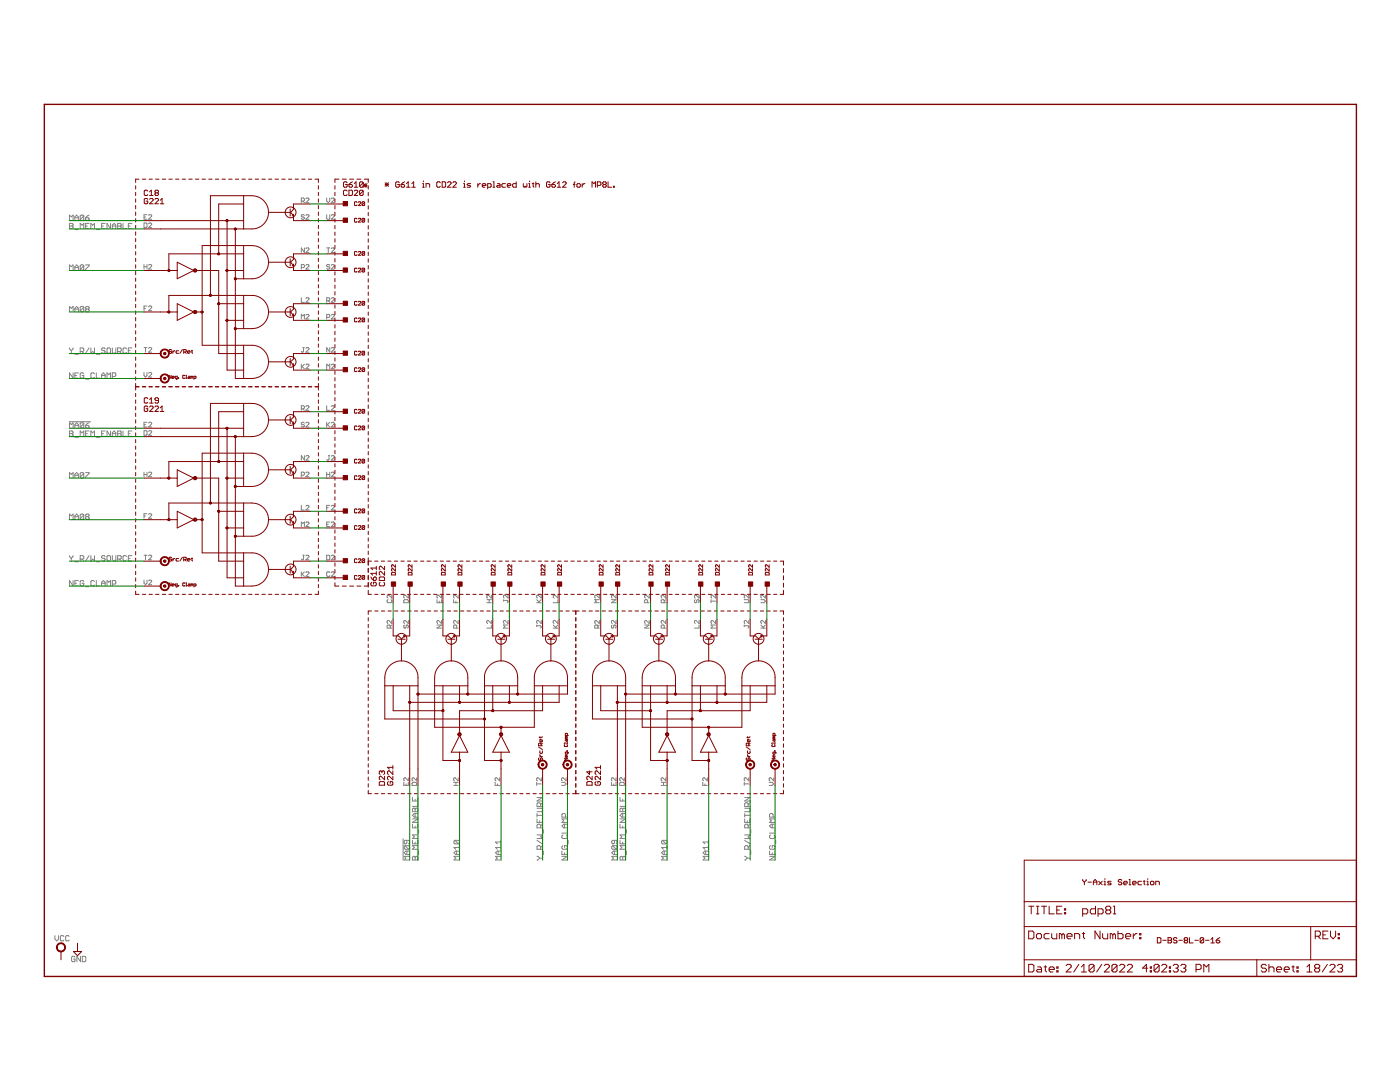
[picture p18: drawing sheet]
<svg xmlns="http://www.w3.org/2000/svg" width="279mm" height="216mm" viewBox="0 0 279 216" stroke-linecap="round" stroke-linejoin="round" font-family="sans-serif">
<g fill="none" stroke="#808080" stroke-width=".2">
<path d="M61 39.7l.2-.2h.3l.2 .2-.7 .7h.7M65.2 39.5v.6l.3 .3 .3-.3v-.6M66.1 39.7l.2-.2h.3l.1 .2-.6 .7h.6M13.9 44v-1.1l.3 .4 .4-.4v1.1M13.9 44.6h.5l.2 .1-.2 .4 .2 .4-.2 .1h-.5zM13.9 53.9v-1l.3 .3 .4-.3v1M13.9 45.1h.5M14.9 44v-.7l.4-.4 .3 .4v.7M14.9 53.9v-.7l.4-.3 .3 .3v.7M14.9 53.4h.7M14.9 43.5h.7M14.9 45.8h.7"/>
<path d="M16 45.6v-1l.4 .3 .3-.3v1M16.7 43.1v.7l-.2 .2h-.3l-.2-.2M16.7 43.1l-.2-.2h-.3l-.2 .2v.7M16.7 53l-.2-.1h-.3l-.2 .1v.7M16.7 53v.7l-.2 .2h-.3l-.2-.2M16.7 43.1l-.7 .7M16.7 53l-.7 .7M17.1 43.5h.5l.2 .3-.2 .2h-.3l-.2-.2zM17.1 52.9h.7v.1l-.7 .7v.2M17.1 45.1h.3M17.8 42.9l-.7 .6M17.8 44.6h-.7v1h.7"/>
<path d="M18.1 45.6v-1l.4 .3 .4-.3v1M19.2 45.8h.7M20.3 45.1h.3M21 44.6h-.7v1h.7M22.1 44.6v1l-.7-1v1M22.4 45.1h.7M22.4 45.6v-.7l.4-.3 .3 .3v.7M23.5 44.6h.5l.2 .1-.2 .4 .2 .4-.2 .1h-.5zM23.5 45.1h.5M24.6 44.6v1h.7M25.6 45.1h.4M26.3 44.6h-.7v1h.7"/>
<path d="M28.7 44.5h.5l.1 .2v.6l-.1 .1h-.5zM28.7 52.8v.9M28.7 43.3h.3M28.7 53.2h.6M29.3 42.8h-.6v1h.6M29.3 52.8v.9M29.7 43l.1-.2 .5 .2-.6 .8h.6M29.7 44.7l.1-.2h.3l.2 .2-.6 .7h.6M29.7 52.9l.1-.1 .5 .1-.6 .8h.6M60.1 53.4h.5l.1-.2v-.3l-.1-.1h-.5v.9M60.1 40.1h.5l.1-.1v-.3l-.1-.2h-.5v.9M60.1 59.4v.9h.6"/>
<path d="M60.4 40.1l.3 .3M60.7 43l-.4-.2-.2 .3 .2 .2h.3l.1 .3-.1 .2-.5-.2M60.7 49.5v.9l-.6-.9v.9M61 43l.2-.2 .5 .2-.7 .8h.7M61 52.9l.2-.1 .5 .1-.7 .8h.7M61 49.6l.2-.1 .5 .1v.2l-.7 .6h.7M61 59.6l.2-.2 .5 .2-.7 .7h.7M65.2 42.8v.8l.1 .2 .5-.2v-.8M65.2 49.5h.6M65.5 49.5v.9M65.8 52.9l-.5-.1-.1 .3 .5 .1 .1 .4-.1 .1-.5-.1M66.1 43l.2-.2 .4 .2-.6 .8h.6"/>
<path d="M66.1 52.9l.2-.1 .4 .1-.6 .8h.6M66.1 49.6l.2-.1 .4 .1v.2l-.6 .6h.6M66.1 59.6l.2-.2 .4 .2-.6 .7h.6M13.9 62.2v-1l.3 .3 .4-.3v1M13.9 69.4v.2l.3 .4M14.2 70v.5M14.6 74.4v1.1l-.7-1.1v1.1M14.6 69.4v.2l-.4 .4M14.9 62.2v-.7l.4-.3 .3 .3v.7M14.9 70.7h.7M14.9 61.7h.7M14.9 74.9h.4"/>
<path d="M15.6 74.4h-.7v1.1h.7M16 70.1h.5l.2-.1v-.4l-.2-.2h-.5v1.1M16.4 70.1l.3 .4M16.7 61.3l-.2-.1h-.3l-.2 .1v.7M16.7 74.6l-.2-.2h-.3l-.2 .2v.7l.2 .2h.3l.2-.2v-.4h-.3M16.7 61.3v.7l-.2 .2h-.3l-.2-.2M16.7 61.3l-.7 .7M17.1 75.6h.7M17.3 61.7l-.2-.2 .2-.3h.3l.2 .1-.2 .4M17.3 61.7l-.2 .1 .2 .4h.3l.2-.2-.2-.3M17.3 61.7h.3M17.8 69.4l-.7 1.1"/>
<path d="M18.1 69.4v1.1l.4-.4 .4 .4v-1.1M18.9 74.6l-.2-.2h-.4l-.2 .2v.7l.2 .2h.4l.2-.2M19.2 70.7h.7M19.2 74.4v1.1h.7M20.3 75.5v-.7l.3-.4 .4 .4v.7M20.3 74.9h.7M21 69.6l-.2-.2h-.4l-.1 .4 .1 .2h.4l.2 .3-.2 .2h-.4l-.1-.2M21.4 75.5v-1.1l.3 .4 .4-.4v1.1M21.5 69.4h.4l.2 .2v.7l-.2 .2h-.4l-.1-.2v-.7zM22.4 69.4v.9l.2 .2h.3l.2-.2v-.9M22.4 75.1h.5l.2-.2v-.3l-.2-.2h-.5v1.1M23.5 70.1h.5l.2-.1v-.4l-.2-.2h-.5v1.1"/>
<path d="M23.8 70.1l.4 .4M25.3 69.6l-.2-.2h-.4l-.1 .2v.7l.1 .2h.4l.2-.2M25.6 70h.4M26.3 69.4h-.7v1.1h.7M28.7 74.3v.6l.3 .3 .3-.3v-.6M28.7 61.5h.3M28.7 69.4h.6M29 69.4v.9M29.3 61.1h-.6v.9M29.7 61.2l.1-.1 .5 .1v.2l-.6 .6h.6M29.7 69.5l.1-.1 .5 .1-.6 .8h.6M29.7 74.5l.1-.2 .5 .2-.6 .7h.6"/>
<path d="M60.1 63.6v-.9l.3 .3 .3-.3v.9M60.1 72.7v.9M60.3 73.1l.4 .5M60.4 69.4h.3M60.6 69.4v.7l-.2 .2-.3-.2M60.7 72.7l-.6 .6M61 69.5l.2-.1 .5 .1-.7 .8h.7M61 62.9l.2-.2 .5 .2-.7 .7h.7M61 72.8l.2-.1h.3l.2 .1-.7 .8h.7M65.2 60h.5l.1-.4-.1-.2h-.5v.9M65.2 63.3h.5l.1-.4-.1-.2h-.5v.9M65.2 73.6v-.9l.3 .3 .3-.3v.9"/>
<path d="M65.5 60l.3 .3M65.8 69.4v.9l-.6-.9v.9M66.1 69.5l.2-.1 .4 .1-.6 .8h.6M66.1 62.9l.2-.2 .4 .2-.6 .7h.6M66.1 72.8l.2-.1h.3l.1 .1-.6 .8h.6M13.8 84.2h4.3M13.9 85.4v-1.1l.3 .4 .4-.4v1.1M13.9 86h.5l.2 .2-.2 .3 .2 .4-.2 .2h-.5zM13.9 95.4v-1.1l.3 .3 .4-.3v1.1M13.9 86.5h.5M14.9 85.4v-.7l.4-.4 .3 .4v.7M14.9 95.4v-.8l.4-.3 .3 .3v.8"/>
<path d="M14.9 94.8h.7M14.9 87.2h.7M14.9 84.9h.7M16 87.1v-1.1l.4 .4 .3-.4v1.1M16.7 84.5l-.2-.2h-.3l-.2 .2v.7M16.7 94.5l-.2-.2h-.3l-.2 .2v.7M16.7 84.5v.7l-.2 .2h-.3l-.2-.2M16.7 94.5v.7l-.2 .2h-.3l-.2-.2M16.7 94.5l-.7 .7M16.7 84.5l-.7 .7M17.1 84.9h.5l.2 .3-.2 .2h-.3l-.2-.2zM17.1 94.3h.7l-.7 1.1"/>
<path d="M17.1 86.5h.3M17.8 86h-.7v1.1h.7M17.8 84.3l-.7 .6M18.1 87.1v-1.1l.4 .4 .4-.4v1.1M19.2 87.2h.7M20.3 86.5h.3M21 86h-.7v1.1h.7M22.1 86v1.1l-.7-1.1v1.1M22.4 87.1v-.7l.4-.4 .3 .4v.7M22.4 86.5h.7M23.5 86h.5l.2 .2-.2 .3 .2 .4-.2 .2h-.5zM23.5 86.5h.5"/>
<path d="M24.6 86v1.1h.7M25.6 86.5h.4M26.3 86h-.7v1.1h.7M28.7 85.9h.5l.1 .2v.6l-.1 .1h-.5zM28.7 94.2v.9M28.7 84.7h.3M28.7 94.7h.6M29.3 84.3h-.6v.9h.6M29.3 94.2v.9M29.7 84.4l.1-.1h.3l.2 .1-.6 .8h.6M29.7 86.1l.1-.2 .5 .2-.6 .7h.6M29.7 94.4l.1-.2 .5 .2v.1l-.6 .6h.6"/>
<path d="M60.1 81.6h.5l.1-.2v-.3l-.1-.1h-.5v.9M60.1 94.8h.5l.1-.1v-.3l-.1-.2h-.5v.9M60.4 81.6l.3 .3M60.7 84.4l-.1-.1h-.3l-.2 .3 .5 .1 .1 .3-.1 .2h-.3l-.2-.2M60.7 90.9v.9l-.6-.9v.9M61 81.1l.2-.1 .5 .1-.7 .8h.7M61 84.4l.2-.1h.3l.2 .1-.7 .8h.7M61 91.1l.2-.2 .5 .2-.7 .7h.7M61 94.4l.2-.2 .5 .2v.1l-.7 .6h.7M65.2 94.7h.6M65.2 81v.9h.6M65.2 84.3v.9"/>
<path d="M65.2 94.2v.9M65.3 84.7l.5 .5M65.5 90.9h.3M65.7 90.9v.8l-.2 .1-.3-.1M65.8 94.2v.9M65.8 84.3l-.6 .6M66.1 84.4l.2-.1h.3l.1 .1-.6 .8h.6M66.1 94.4l.2-.2 .4 .2v.1l-.6 .6h.6M66.1 81.1l.2-.1 .4 .1-.6 .8h.6M66.1 91.1l.2-.2 .4 .2-.6 .7h.6M13.9 103.6v-1l.3 .3 .4-.3v1M13.9 110.9l.3 .5"/>
<path d="M14.2 111.4v.5M14.6 115.8v1.1l-.7-1.1v1.1M14.6 110.9l-.4 .5M14.9 103.6v-.7l.4-.3 .3 .3v.7M14.9 112.1h.7M14.9 103.1h.7M14.9 116.4h.4M15.6 115.8h-.7v1.1h.7M16 111.6h.5l.2-.2v-.4l-.2-.1h-.5v1M16.4 111.6l.3 .3M16.7 116l-.2-.2h-.3l-.2 .2v.7l.2 .2h.3l.2-.2v-.3h-.3M16.7 102.8l-.2-.2h-.3l-.2 .2v.7"/>
<path d="M16.7 102.8v.7l-.2 .1h-.3l-.2-.1M16.7 102.8l-.7 .7M17.1 117.1h.7M17.3 103.1l-.2-.2 .2-.3h.3l.2 .2-.2 .3M17.3 103.1l-.2 .2 .2 .3h.3l.2-.1-.2-.4M17.3 103.1h.3M17.8 110.9l-.7 1M18.1 110.9v1l.4-.3 .4 .3v-1M18.9 116l-.2-.2h-.4l-.2 .2v.7l.2 .2h.4l.2-.2M19.2 112.1h.7M19.2 115.8v1.1h.7M20.3 116.9v-.7l.3-.4 .4 .4v.7"/>
<path d="M20.3 116.4h.7M21 111l-.2-.1h-.4l-.1 .1 .1 .4h.4l.2 .2-.2 .3h-.4l-.1-.2M21.4 116.9v-1.1l.3 .4 .4-.4v1.1M21.5 110.9h.4l.2 .1v.7l-.2 .2h-.4l-.1-.2v-.7zM22.4 110.9v.8l.2 .2h.3l.2-.2v-.8M22.4 116.5h.5l.2-.1v-.4l-.2-.2h-.5v1.1M23.5 111.6h.5l.2-.2v-.4l-.2-.1h-.5v1M23.8 111.6l.4 .3M25.3 111l-.2-.1h-.4l-.1 .1v.7l.1 .2h.4l.2-.2M25.6 111.4h.4M26.3 110.9h-.7v1h.7M28.7 115.8v.6l.3 .3 .3-.3v-.6"/>
<path d="M28.7 103h.3M28.7 110.8h.6M29 110.8v.9M29.3 102.5h-.6v.9M29.7 102.7l.1-.2 .5 .2-.6 .7h.6M29.7 110.9l.1-.1 .5 .1v.2l-.6 .6h.6M29.7 115.9l.1-.1 .5 .1-.6 .8h.6M60.1 100.8v1h.6M60.1 105.1v-.9l.3 .3 .3-.3v.9M60.1 114.1v.9M60.3 114.6l.4 .4M60.4 110.8h.3"/>
<path d="M60.6 110.8v.7l-.2 .2-.3-.2M60.7 114.1l-.6 .6M61 101l.2-.2h.3l.2 .2-.7 .8h.7M61 104.3l.2-.1 .5 .1-.7 .8h.7M61 110.9l.2-.1 .5 .1v.2l-.7 .6h.7M61 114.3l.2-.2 .5 .2-.7 .7h.7M65.2 110.8h.5l.1 .1v.6l-.1 .2h-.5zM65.2 104.6h.3M65.2 101.3h.3M65.8 100.8h-.6v1M65.8 104.2h-.6v.9h.6M65.8 114.3l-.1-.2-.5 .2v.6l.1 .1 .5-.1"/>
<path d="M66.1 110.9l.2-.1 .4 .1v.2l-.6 .6h.6M66.1 101l.2-.2h.3l.1 .2-.6 .8h.6M66.1 104.3l.2-.1 .4 .1-.6 .8h.6M66.1 114.3l.2-.2 .4 .2-.6 .7h.6M77.4 119.7l-.1 .1v.3l.1 .2h.6l.2-.2v-.3l-.2-.1M78.2 118.7v.6l-.8-.6-.1 .2v.3l.1 .1M80.7 119.7h.6l.2 .1v.5h-.9v-.5zM81.5 118.7v.6l-.6-.6-.3 .2 .1 .4M87.2 119.7v.6h.9v-.6M87.7 120v.3M88.1 118.7v.6l-.6-.6h-.1l-.2 .2 .2 .4M90.5 119.7v.6h.9"/>
<path d="M91 120v.3M91.4 118.7v.6l-.7-.6-.2 .2 .2 .4M97.2 119.7h.9M97.6 119.7v.6M98.1 118.7v.6l-.6-.6-.3 .2 .1 .4M100.5 119.8h.7l.2 .2-.2 .3M100.5 119.7v.3M101.4 118.7v.6l-.8-.6-.1 .2 .1 .4M107.1 119.7l.6 .6M108 118.7v.6l-.6-.6-.3 .2 .2 .4M108 119.7l-.5 .4M111.3 118.7v.6l-.6-.6-.3 .2v.3l.2 .1"/>
<path d="M111.3 119.7v.6h-.9M119.6 118.7v.6l-.7-.6-.2 .2 .2 .4M119.6 119.7h-.9l.3 .3-.3 .3h.9M122 119.7h.9l-.9 .6h.9M122.9 118.7v.6l-.6-.6-.3 .2 .2 .4M129.6 118.7v.6l-.8-.6-.1 .2 .1 .4M132.9 118.7v.6l-.8-.6-.1 .2v.3l.1 .1M132.9 119.7l-.3 .3M138.7 119.7l-.1 .1 .1 .5 .3-.2 .2-.4 .3 .1v.3l-.2 .2M139.5 118.7v.6l-.8-.6-.1 .2 .1 .4M141.9 119.7v.6M141.9 120h.9"/>
<path d="M142.8 118.7v.6l-.8-.6-.1 .2 .1 .4M148.5 119.7h.8l.1 .1-.1 .5h-.8M149.4 118.7v.6l-.6-.6h-.1l-.2 .2 .2 .4M151.8 119.7h.7l.3 .3-.3 .3h-.7M152.8 118.7v.6l-.8-.6-.2 .2 .2 .4M77.9 125.3v-.4l-.2-.2-.4 .2v.4h.9M78.2 123.8v.6l-.6-.6-.3 .2v.2l.1 .2M78.2 124.7l-.3 .3M80.7 124.7l-.1 .5 .3 .1 .1-.1v-.3l.3-.2 .2 .2-.2 .4M81.5 123.8v.6l-.8-.6-.1 .2 .1 .4M87.2 124.7h.9l-.9 .6h.9M88.1 123.8v.6l-.6-.6-.3 .2 .2 .4"/>
<path d="M91.1 125.3v-.4l-.4-.2-.2 .2v.4h.9M91.4 123.8v.6l-.6-.6-.3 .2 .2 .4M97.2 120.3h.9M98.1 124.7v.6h-.9M98.1 123.8v.6l-.8-.6-.1 .2 .1 .4M101.4 124.7h-.9l.3 .3-.3 .3h.9M101.4 123.8v.6l-.6-.6-.3 .2 .1 .4M107.1 124.7v.3M107.1 124.9h.8l.1 .1-.1 .3M107.1 120.3h.9M108 123.8v.6l-.7-.6-.2 .2 .2 .4M110.4 125.3h.9"/>
<path d="M110.4 124.7l.6 .6M111.3 123.8v.6l-.7-.6-.2 .2v.2l.2 .2M111.3 124.7l-.4 .5M119.3 125.3v-.4l-.4-.2-.2 .2v.4h.9M119.6 123.8v.6l-.6-.6-.3 .2 .2 .4M119.6 124.7l-.3 .3M122.2 124.7l-.2 .2 .2 .4 .3-.1 .1-.5 .3 .2v.3l-.1 .1M122.9 123.8v.6l-.7-.6-.2 .2 .2 .4M128.7 124.7h.9l-.9 .6h.9M129.2 120.3v-.5l-.4-.1-.1 .1v.5h.9M129.6 123.8v.6l-.7-.6-.2 .2 .1 .4M132.6 125.3v-.4l-.2-.2-.4 .2v.4h.9"/>
<path d="M132.6 120.3v-.5l-.2-.1-.4 .1v.5h.9M132.9 123.8v.6l-.6-.6-.3 .2v.2l.1 .2M139.5 124.7v.6h-.9M139.5 123.8v.6l-.6-.6-.3 .2 .1 .4M142.8 124.7h-.9l.3 .3-.3 .3h.9M142.8 123.8v.6l-.6-.6-.3 .2 .1 .4M148.5 124.9h.8l.1 .1-.1 .3M148.5 124.7v.3M149.4 123.8v.6l-.6-.6-.3 .2 .2 .4M151.8 125.3h1M151.8 124.7l.7 .6M152.8 123.8v.6l-.7-.6-.3 .2 .2 .4"/>
<path d="M152.8 124.7l-.5 .5M80.6 156.1v.6h.9v-.6M81 156.4v.3M81.5 155.2v.6l-.8-.6-.1 .1 .1 .5M82.2 156.3l.2-.2h.6l.1 .2v.4h-.9zM82.3 159.1v.7h1.1v-.7M82.8 159.5v.3M83.1 155.2v.6l-.6-.6-.3 .1v.4l.2 .1M90.5 156.7h.9M90.5 156.1h.9M91 156.1v.6M91.4 155.2v.6l-.6-.6-.3 .1 .2 .5"/>
<path d="M98.8 156.1v.6h.9M99.3 156.4v.3M99.7 155.2v.6l-.6-.6-.3 .1v.4l.2 .1M107.1 156.4h.9M107.1 156.1v.6M107.2 159.1h1l-1 .7h1M108 155.2v.6l-.7-.6-.2 .1 .2 .5M112.1 156.1h.6l.3 .3-.3 .3h-.6M113 155.2v.6l-.8-.6-.1 .1 .1 .5M122 156.1v.6h.9v-.6M122.5 156.4v.3M122.9 155.2v.6l-.7-.6-.2 .1 .2 .5"/>
<path d="M123.7 159.1v.7h1.1v-.7M123.8 156.1h.6l.2 .2v.4h-.9v-.4zM124.3 159.5v.3M124.6 155.2v.6l-.8-.6-.1 .1 .1 .5M132 156.7h.9M132 156.1h.9M132.4 156.1v.6M132.9 155.2v.6l-.6-.6-.3 .1v.4l.1 .1M140.3 156.1v.6h.9M140.7 156.4v.3M141.2 155.2v.6l-.7-.6-.2 .1 .1 .5M148.5 156.4h.9"/>
<path d="M148.5 156.1v.6M148.6 159.1h1.1l-1.1 .7h1.1M149.4 155.2v.6l-.6-.6-.3 .1 .2 .5M153.5 156.1h.6l.3 .3-.3 .3h-.6M154.4 155.2v.6l-.6-.6-.3 .1 .1 .5M80.5 167.4v4.2M80.8 168.7l-.1 .2v.4l.1 .2h.7M80.8 168.7h.7l.2 .2v.4l-.2 .2M80.8 168.7l.7 .8M81.2 167.7v.5l-.2 .2-.3-.2v-.3l.1-.2h.7l.2 .2v.3l-.2 .2M81.2 169.8v.7M81.7 170.9h-1l.3 .3-.3 .4h1"/>
<path d="M81.7 169.8h-.7l-.3 .4 .3 .3h.7M82.3 171l.2-.1 .3 .1 .4-.1 .2 .1v.6h-1.1zM82.3 161.4l.2-.1 .3 .1 .4-.1 .2 .1v.6h-1.1zM82.3 164.5v.7h1.1v-.7M82.3 167.7v.7h1.1v-.7M82.3 163.4h1.1l-1.1 .7h1.1M82.8 161.4v.6M82.8 162.3v.7M82.8 164.8v.4M82.8 168v.4M82.8 171v.6M83.4 160.2v.7h-1.1"/>
<path d="M83.4 168.7h-1.1l.4 .4-.4 .4h1.1M83.4 166.6h-1.1l.4 .4-.4 .3h1.1M83.4 162.3h-.7l-.4 .4 .4 .3h.7M83.5 165.5v.7M83.5 169.8v.7M90.8 167.7l-.2 .2v.3l.2 .2h.7M90.8 167.7h.7l.2 .2v.3l-.2 .2M90.8 167.7l.7 .7M91.1 169.8v.7M91.7 170.9h-1.1l.4 .3-.4 .4h1.1M91.7 169.8h-.7l-.4 .4 .4 .3h.7M91.7 169.1h-1.1l.4 .4"/>
<path d="M91.7 168.7v.8M99.4 169.8v.7M99.9 170.9h-1l.4 .3-.4 .4h1M99.9 169.8h-.6l-.4 .4 .4 .3h.6M99.9 169.1h-1l.4 .4M99.9 167.7v.7M99.9 168.7v.8M99.9 168h-1l.4 .4M107.2 170.9h.2l.3 .3M107.2 166.6h1l-.3 .4 .3 .3h-1M107.2 163.4v.7h1v-.7M107.2 161.3h.9l.1 .1v.4l-.1 .2h-.9"/>
<path d="M107.2 162.3v.7M107.2 167.7l1 .7M107.2 162.7h1M107.7 171.2l-.3 .4h-.2M107.7 171.2h.5M107.7 163.8v.3M107.9 160.9v-.5l-.2-.2h-.3l-.2 .2v.5h1M107.9 169.5v-.6l-.2-.2h-.3l-.2 .2v.6h1M107.9 165.2v-.5l-.2-.2h-.3l-.2 .2v.5h1M108.2 168.7l-.3 .4M108.2 164.5l-.3 .3M108.2 160.2l-.3 .3"/>
<path d="M108.4 165.5v.7M108.4 169.8v.7M112.1 170.9h1.1l-1.1 .7h1.1M112.1 169.8v.7h1.1v-.7M112.3 168.7l-.2 .2v.4l.2 .2h.7l.2-.2v-.4l-.2-.2h-.3v.4M112.3 166.6l-.2 .2v.3l.2 .2h.7l.2-.2v-.3l-.2-.2M112.7 164.5v.7M112.7 170.2v.3M112.9 163v-.5l-.2-.2h-.4l-.2 .2v.5h1.1M113.2 163.4h-1.1l.4 .4-.4 .3h1.1M113.2 164.5h-.7l-.4 .3 .4 .4h.7M113.2 165.5v.7h-1.1"/>
<path d="M113.4 167.7v.7M122.3 168.7l-.2 .2v.4l.2 .2h.7M122.3 168.7h.7l.1 .2v.4l-.1 .2M122.3 168.7l.7 .8M122.6 167.7v.5l-.2 .2-.3-.2v-.3l.2-.2h.7l.1 .2v.3l-.1 .2M122.6 169.8v.7M123.1 170.9h-1l.3 .3-.3 .4h1M123.1 169.8h-.7l-.3 .4 .3 .3h.7M123.7 171l.2-.1 .4 .1 .3-.1 .2 .1v.6h-1.1zM123.7 167.7v.7h1.1v-.7M123.7 164.5v.7h1.1v-.7M123.7 163.4h1.1l-1.1 .7h1.1"/>
<path d="M123.7 161.4l.2-.1 .4 .1 .3-.1 .2 .1v.6h-1.1zM124.3 161.4v.6M124.3 162.3v.7M124.3 164.8v.4M124.3 168v.4M124.3 171v.6M124.8 168.7h-1.1l.4 .4-.4 .4h1.1M124.8 166.6h-1.1l.4 .4-.4 .3h1.1M124.8 162.3h-.7l-.4 .4 .4 .3h.7M124.8 160.2v.7h-1.1M125 165.5v.7M125 169.8v.7"/>
<path d="M132.2 167.7l-.2 .2v.3l.2 .2h.7M132.2 167.7h.7l.2 .2v.3l-.2 .2M132.2 167.7l.7 .7M132.6 169.8v.7M133.1 170.9h-1.1l.4 .3-.4 .4h1.1M133.1 169.8h-.7l-.4 .4 .4 .3h.7M133.1 169.1h-1.1l.4 .4M133.1 168.7v.8M140.8 169.8v.7M141.4 170.9h-1.1l.4 .3-.4 .4h1.1M141.4 169.8h-.7l-.4 .4 .4 .3h.7M141.4 169.1h-1.1l.4 .4"/>
<path d="M141.4 168h-1.1l.4 .4M141.4 167.7v.7M141.4 168.7v.8M148.6 170.9l.5 .3M148.6 166.6h1.1l-.4 .4 .4 .3h-1.1M148.6 163.4v.7h1.1v-.7M148.6 161.3h.9l.2 .1v.4l-.2 .2h-.9M148.6 162.7h1.1M148.6 162.3v.7M148.6 167.7l1.1 .7M149.1 171.2l-.5 .4M149.1 171.2h.6"/>
<path d="M149.1 163.8v.3M149.3 169.5v-.6l-.2-.2h-.3l-.2 .2v.6h1.1M149.3 165.2v-.5l-.2-.2h-.3l-.2 .2v.5h1.1M149.3 160.9v-.5l-.2-.2h-.3l-.2 .2v.5h1.1M149.7 168.7l-.4 .4M149.7 164.5l-.4 .3M149.7 160.2l-.4 .3M149.8 165.5v.7M149.8 169.8v.7M153.6 170.9h1l-1 .7h1M153.6 169.8v.7h1v-.7M153.8 168.7l-.2 .2v.4l.2 .2h.7l.1-.2v-.4l-.1-.2h-.4v.4"/>
<path d="M153.8 166.6l-.2 .2v.3l.2 .2h.7l.1-.2v-.3l-.1-.2M154.1 164.5v.7M154.1 170.2v.3M154.3 163v-.5l-.2-.2h-.3l-.2 .2v.5h1M154.6 164.5h-.7l-.3 .3 .3 .4h.7M154.6 163.4h-1l.3 .4-.3 .3h1M154.6 165.5v.7h-1M154.8 167.7v.7M11 186.7v.7l.3 .3 .4-.3v-.7M12.7 186.9l-.1-.2h-.4l-.2 .2v.7l.2 .1h.4l.1-.1M13.8 186.9l-.2-.2h-.3l-.2 .2v.7l.2 .1h.3l.2-.1M15 191l-.2-.2h-.3l-.2 .2v.7l.2 .2h.3l.2-.2v-.3h-.4"/>
<path d="M16.1 190.8v1.1l-.8-1.1v1.1M16.4 190.8h.6l.1 .2v.7l-.1 .2h-.6z"/>
</g>
<g fill="none" stroke="#800000" stroke-width=".2">
<path d="M27.1 37.1v.6M27.1 38.4v.6M27.1 39.7v.6M27.7 35.8h-.6v.6M28.4 35.8h.7M29.5 38.1l-.2-.1h-.3l-.2 .1v.7l.2 .2h.3l.2-.2M29.5 39.8l-.2-.2h-.3l-.2 .2v.7l.2 .2h.3l.2-.2v-.4h-.4M29.7 35.8h.7M29.8 39h.8M29.8 38.3l.4-.3v1M29.8 39.8l.2-.2h.4l.2 .2v.2l-.8 .7h.8M30.9 39.8l.2-.2h.4l.1 .2v.2l-.7 .7h.7"/>
<path d="M31.1 35.8h.6M31.1 38.5l-.2-.2 .2-.3h.4l.1 .1-.1 .4M31.1 38.5l-.2 .2 .2 .3h.4l.1-.2-.1-.3M31.1 38.5h.4M32 40l.3-.4v1.1M32.4 35.8h.7M33.7 35.8h.7M35 35.8h.7M36.4 35.8h.6M37.7 35.8h.7M39 35.8h.7M40.3 35.8h.7"/>
<path d="M41.7 35.8h.6M43 35.8h.7M44.3 35.8h.7M45.6 35.8h.7M47 35.8h.6M48.3 35.8h.7M48.6 39.1v6.6M49.6 35.8h.7M50.9 35.8h.7M52.3 35.8h.6M53.6 35.8h.7M54.9 35.8h.7"/>
<path d="M56.2 35.8h.7M57.6 35.8h.6M58.9 35.8h.7M60.2 35.8h.7M61.5 35.8h.7M62.9 35.8h.6v.6M63.5 37.1v.6M63.5 38.4v.6M63.5 39.7v.6M66.8 37.1v.6M66.8 38.4v.7M66.8 39.7v.7"/>
<path d="M67.6 35.8h-.8v.6M68.3 35.8h.8M69.3 36.5l-.2-.2h-.4l-.1 .2v.7l.1 .2h.4l.2-.2v-.4h-.4M69.3 38.1l-.2-.1h-.4l-.1 .1v.7l.1 .2h.4l.2-.2M69.6 36.8h.6l.1 .4-.1 .2h-.4l-.2-.2zM69.6 38h.6l.1 .1v.7l-.1 .2h-.6zM69.8 35.8h.8M70.3 36.3l-.7 .5M70.7 37.4h.7M70.7 36.6l.4-.3v1.1M70.7 38.1l.2-.1h.3l.2 .1v.2l-.7 .7h.7M71.2 35.8h.8"/>
<path d="M72.5 36.5l-.2-.2h-.4l-.1 .2v.7M72.5 36.5v.7l-.2 .2h-.4l-.1-.2M72.5 38.1l-.2-.1h-.4l-.1 .1v.7M72.5 38.1v.7l-.2 .2h-.4l-.1-.2M72.5 36.5l-.7 .7M72.5 38.1l-.7 .7M72.5 36.6l.8 .8M72.5 37h.8M72.7 35.8h.8v.6M72.9 36.6v.8M73.3 36.6l-.8 .8M73.5 37.1v.6"/>
<path d="M73.5 38.4v.7M73.5 39.7v.7M76.9 36.8h.7M76.9 36.5l.7 .7M77.2 36.5v.7M77.6 36.5l-.7 .7M79.7 36.5l-.2-.2h-.3l-.2 .2v.7l.2 .2h.3l.2-.2v-.4h-.4M80.1 36.8h.5l.2 .4-.2 .2h-.4l-.1-.2zM80.8 36.3l-.7 .5M81.1 37.4h.7M81.1 36.6l.4-.3v1.1M82.2 37.4h.7"/>
<path d="M82.2 36.6l.3-.3v1.1M84.3 37.4h.4M84.3 36.6h.2v.8M84.5 36.1v.2M85 37.4v-.8h.6l.1 .2v.6M87.9 36.5l-.2-.2h-.3l-.2 .2v.7l.2 .2h.3l.2-.2M88.2 36.3h.6l.1 .2v.7l-.1 .2h-.6zM89.3 36.5l.2-.2h.3l.2 .2v.1l-.7 .8h.7M90.4 36.5l.2-.2h.3l.2 .2v.1l-.7 .8h.7M92.5 37.4h.4M92.5 36.6h.2v.8M92.7 36.1v.2"/>
<path d="M93.9 36.6h-.5l-.2 .2 .7 .4-.2 .2h-.5M95.4 36.6v.8M95.9 36.6l-.5 .4M96.2 37h.8l-.2-.4h-.4l-.2 .2v.4l.2 .2h.4M97.3 37.4h.6l.1-.2v-.4l-.1-.2h-.6v1.1M98.4 36.3h.2v1.1M98.4 37.4h.3M99.3 36.6h.3l.2 .2v.6h-.5l-.2-.2 .2-.2h.5M100.9 36.6h-.5l-.2 .2v.4l.2 .2h.5M101.2 37h.7l-.1-.4h-.4l-.2 .2v.4l.2 .2h.4M103 36.3v1.1h-.5l-.2-.2v-.4l.2-.2h.5M104.4 36.6v.6l.2 .2 .2-.2 .2 .2 .2-.2v-.6"/>
<path d="M105.5 37.4h.4M105.5 36.6h.2v.8M105.7 36.1v.2M106.2 36.6h.4M106.4 36.5v.7l.2 .2M106.9 36.8l.2-.2h.4l.1 .2v.6M106.9 36.3v1.1M109.8 36.5l-.2-.2h-.4l-.1 .2v.7l.1 .2h.4l.2-.2v-.4h-.4M110.1 36.8h.6l.1 .4-.1 .2h-.4l-.2-.2zM110.8 36.3l-.7 .5M111.2 37.4h.7M111.2 36.6l.4-.3v1.1"/>
<path d="M112.3 36.5l.2-.2h.3l.2 .2v.1l-.7 .8h.7M114.4 36.8h.4M114.8 36.3l-.2 .2v.9M115.1 36.8l.2-.2h.4l.1 .2v.4l-.1 .2h-.4l-.2-.2zM116.2 36.6v.8M116.7 36.6h-.2l-.3 .4M118.2 37.4v-1.1l.3 .3 .4-.3v1.1M119.2 37h.5l.2-.2v-.3l-.2-.2h-.5v1.1M120.5 36.8l-.2-.2 .2-.3h.3l.2 .2-.2 .3M120.5 36.8l-.2 .2 .2 .4h.3l.2-.2-.2-.4M120.5 36.8h.3M121.3 36.3v1.1h.8"/>
<path d="M122.4 37.2h.2v.2h-.2zM27.1 41v.7M27.1 42.3v.7M27.1 43.6v.7M27.1 45v.6M27.1 46.3v.6M27.1 47.6v.6M27.1 48.9v.7M27.1 50.2v.7M27.1 51.5v.7M27.1 52.8v.7M27.1 54.1v.7"/>
<path d="M27.1 55.5v.6M27.1 56.8v.6M27.1 58.1v.7M27.1 59.4v.7M28.7 44h19.9M28.7 54h6.7M32 40.7h.7M35.4 52.3l3.3 1.7-3.3 1.6zM39.2 54h4.4v16.5h5M45.3 44v29.9h3.3M45.3 54h3.3M47 45.7v29.8h3.3a3.3 3.3 0 0 0 3.3-3.3"/>
<path d="M48.6 49v6.6M48.6 58.9v6.7M48.6 40.7h-5v10M48.6 50.7h-14.9v3.3M53.6 52.3a3.3 3.3 0 0 0-3.3-3.3h-10v19.9h10a3.3 3.3 0 0 1 3.3 3.3M53.6 52.3a3.3 3.3 0 0 1-3.3 3.3h-3.3M53.6 42.4a3.3 3.3 0 0 0-3.3-3.3h-8.3v19.8M53.6 42.4a3.3 3.3 0 0 1-3.3 3.3h-21.6M53.6 42.4h4.3M53.6 52.3h4.3M57.9 41.7v1.4M57.9 51.6v1.5"/>
<path d="M58.3 43h.3M58.3 53h.3M58.6 42.8v.2M58.6 43.1v.9h3.3M58.6 52.7v.3M58.6 53.1v.9h3.3M61.9 40.7h-3.3v1.1l-.6 .6 .6 .6M61.9 50.7h-3.3v1l-.6 .6 .6 .7M63.5 41v.7M63.5 42.3v.7M63.5 43.6v.7M63.5 45v.6"/>
<path d="M63.5 46.3v.6M63.5 47.6v.6M63.5 48.9v.7M63.5 50.2v.7M63.5 51.5v.7M63.5 52.8v.7M63.5 54.1v.7M63.5 55.5v.6M63.5 56.8v.6M63.5 58.1v.7M63.5 59.4v.7M65.2 44h3.3"/>
<path d="M65.2 54h3.3M65.2 50.7h3.3M65.2 40.7h3.3M66.8 41v.7M66.8 42.3v.7M66.8 43.7v.6M66.8 45v.7M66.8 46.3v.7M66.8 47.6v.7M66.8 48.9v.7M66.8 50.3v.6M66.8 51.6v.7"/>
<path d="M66.8 52.9v.7M66.8 54.2v.7M66.8 55.5v.7M66.8 56.9v.6M66.8 58.2v.7M66.8 59.5v.7M71.2 43.7l-.1-.1-.4 .1v.5l.2 .1 .3-.1M71.2 50.3l-.1-.1-.4 .1v.5l.2 .1 .3-.1M71.2 40.4l-.1-.1-.4 .1v.5l.2 .1 .3-.1M71.2 53.6l-.1-.1-.4 .1v.5l.2 .2 .3-.2M71.5 53.6l.1-.1 .4 .1-.5 .7h.5M71.5 43.7l.1-.1 .4 .1-.5 .6h.5"/>
<path d="M71.5 40.4l.1-.1 .4 .1-.5 .6h.5M71.5 50.3l.1-.1 .4 .1-.5 .6h.5M72.8 50.3v.5l-.2 .1-.3-.1M72.8 50.3l-.2-.1-.3 .1v.5M72.8 40.4l-.2-.1-.3 .1v.5M72.8 43.7l-.4-.1-.1 .6M72.8 53.6l-.2-.1-.3 .1v.5M72.8 40.4v.5l-.2 .1-.3-.1M72.8 43.7l-.2 .6-.3-.1M72.8 53.6v.5l-.2 .2-.3-.2M72.8 53.6l-.5 .5M72.8 50.3l-.5 .5"/>
<path d="M72.8 43.7l-.5 .5M72.8 40.4l-.5 .5M73.5 41v.7M73.5 42.4v.7M73.5 43.7v.7M73.5 45v.7M73.5 46.4v.6M73.5 47.7v.6M73.5 49v.7M73.5 50.3v.7M73.5 51.6v.7M73.5 53v.7"/>
<path d="M73.5 54.3v.7M73.5 55.6v.7M73.5 57v.6M73.5 58.3v.6M73.5 59.6v.7M27.1 77.2h.6M27.1 60.7v.7M27.1 62v.7M27.1 63.4v.6M27.1 64.7v.6M27.1 66v.7M27.1 67.3v.7"/>
<path d="M27.1 68.6v.7M27.1 69.9v.7M27.1 71.2v.7M27.1 72.6v.6M27.1 73.9v.6M27.1 75.2v.7M27.1 76.5v1.3M27.1 78.5v.6M27.1 79.8v.7M28.4 77.2h.7M28.7 75.5h3.3M28.7 62.3h6.7"/>
<path d="M28.7 70.5h3.3M29.5 79.5l-.2-.1h-.3l-.2 .1v.8l.2 .1h.3l.2-.1M29.7 77.2h.7M29.8 79.7l.4-.3v1M31.1 77.2h.6M31.6 79.9h-.5l-.2-.2 .2-.3h.4l.1 .1v.8l-.1 .1h-.4l-.2-.1M32.4 77.2h.7M33.7 62.3v-3.4h16.6a3.3 3.3 0 0 1 3.3 3.4M33.7 77.2h.7M34.1 74.9v.6l-.4-.6v.6M34.2 69.9l-.3-.2-.2 .3 .4 .1 .1 .3-.1 .1-.4-.1M34.3 75.3h.5l-.2-.2-.3 .1v.2l.3 .1"/>
<path d="M34.5 70v.5M34.9 70l-.4 .3M35 77.2h.7M35.4 60.6l3.3 1.7-3.3 1.6zM35.4 75.5l-.5-.1 .2-.3h.3v.5l-.2 .1M35.6 75.4l.1 .1zM35.6 70l-.5 .1 .2 .4h.3M36.4 77.2h.6M36.4 69.7l-.5 .8M36.7 70.3l.5-.2-.2-.4h-.3v.8M36.9 75h-.4v.4l.1 .1 .3-.1M36.9 70.3l.3 .2"/>
<path d="M37.1 75.5h.2M37.1 74.9h.1v.6M37.4 70.3h.5l-.1-.3-.4 .1 .1 .4h.3M37.6 75.1l.3 .1v.3h-.3l-.1-.1 .1-.1h.3M37.7 77.2h.7M38.2 70h.2M38.3 75.2l-.2-.1v.4M38.3 69.9l.1 .6M38.3 75.2v.3M38.3 75.2l.1-.1 .1 .1v.3M38.7 75.5l.4-.1-.1-.3h-.3v.6M39 77.2h.7"/>
<path d="M39.2 62.3h1.1M40.3 77.2h.7M41.7 77.2h.6M43 77.2h.7M43.6 60.6h5M44.3 77.2h.7M45.3 63.9h3.3M45.6 77.2h.7M47 77.2h.6M48.3 77.2h.7M48.6 68.9v6.6M49.6 77.2h.7"/>
<path d="M50.9 77.2h.7M52.3 77.2h.6M53.6 62.3a3.3 3.3 0 0 1-3.3 3.3h-3.3M53.6 62.3h4.3M53.6 72.2h4.3M53.6 77.2h.7M54.9 77.2h.7M56.2 77.2h.7M57.6 77.2h.6M57.9 61.6v1.4M57.9 71.5v1.4M58.3 62.9h.3"/>
<path d="M58.3 72.9h.3M58.6 62.7v.2M58.6 63v.9h3.3M58.6 72.6v.3M58.6 72.9v1h3.3M58.9 77.2h.7M60.2 77.2h.7M61.5 77.2h.7M61.9 60.6h-3.3v1.1l-.6 .6 .6 .6M61.9 70.5h-3.3v1.1l-.6 .6 .6 .7M62.9 77.2h.6M63.5 60.7v.7"/>
<path d="M63.5 62v.7M63.5 63.4v.6M63.5 64.7v.6M63.5 66v.7M63.5 67.3v.7M63.5 68.6v.7M63.5 69.9v.7M63.5 71.2v.7M63.5 72.6v.6M63.5 73.9v.6M63.5 75.2v.7M63.5 76.5v1.3"/>
<path d="M63.5 78.5v.6M63.5 79.8v.7M65.2 73.9h3.3M65.2 63.9h3.3M65.2 70.5h3.3M65.2 60.6h3.3M66.8 60.8v.7M66.8 62.1v.7M66.8 63.5v.6M66.8 64.8v.6M66.8 66.1v.7M66.8 67.4v.7"/>
<path d="M66.8 68.7v.7M66.8 70.1v.6M66.8 71.4v.7M66.8 72.7v.7M66.8 74v.7M66.8 75.4v.6M66.8 76.7v.6M66.8 78v.7M66.8 79.3v.7M71.2 70.2l-.1-.1-.4 .1v.5l.2 .1 .3-.1M71.2 60.3l-.1-.2-.4 .2v.5l.2 .1 .3-.1M71.2 63.6l-.1-.1-.4 .1v.5l.2 .1 .3-.1"/>
<path d="M71.2 73.5l-.1-.1-.4 .1v.5l.2 .1 .3-.1M71.5 60.3l.1-.2 .4 .2-.5 .6h.5M71.5 70.2l.1-.1 .4 .1-.5 .6h.5M71.5 63.6l.1-.1 .4 .1-.5 .6h.5M71.5 73.5l.1-.1 .4 .1-.5 .6h.5M72.8 73.5l-.2 .6-.3-.1M72.8 60.3l-.2-.2-.3 .2v.5M72.8 63.6l-.2-.1-.3 .1v.5M72.8 70.2l-.2-.1-.3 .1v.5M72.8 73.5l-.4-.1-.1 .6M72.8 60.3v.5l-.2 .1-.3-.1M72.8 63.6l-.2 .6-.3-.1"/>
<path d="M72.8 70.2v.5l-.2 .1-.3-.1M72.8 73.5l-.5 .5M72.8 70.2l-.5 .5M72.8 63.6l-.5 .5M72.8 60.3l-.5 .5M73.5 60.9v.7M73.5 62.3v.6M73.5 63.6v.7M73.5 64.9v.7M73.5 66.2v.7M73.5 67.6v.6M73.5 68.9v.7"/>
<path d="M73.5 70.2v.7M73.5 71.5v.7M73.5 72.9v.6M73.5 74.2v.7M73.5 75.5v.7M73.5 76.8v.7M73.5 78.2v.6M73.5 79.5v.7M27.1 81.1v.7M27.1 82.4v.7M27.1 83.8v.6M27.1 85.1v.6"/>
<path d="M27.1 86.4v.6M27.1 87.7v.6M27.1 89v.7M27.1 90.3v.7M27.1 91.6v.7M27.1 93v.6M27.1 94.3v.6M27.1 95.6v.6M27.1 96.9v.7M27.1 98.2v.7M27.1 99.5v.7M28.7 85.4h19.9"/>
<path d="M28.7 95.4h6.7M29.5 81.2l-.2-.2h-.3l-.2 .2v.7l.2 .2h.3l.2-.2v-.3h-.4M29.8 81.2l.2-.2h.4l.2 .2v.2l-.8 .7h.8M29.8 80.4h.8M30.9 81.2l.2-.2h.4l.1 .2v.2l-.7 .7h.7M32 81.4l.3-.4v1.1M32 82.1h.7M35.4 93.7l3.3 1.7-3.3 1.7zM39.2 95.4h4.4v16.6h5M45.3 85.4v29.9h3.3M45.3 95.4h3.3M47 87.1v29.8h3.3a3.3 3.3 0 0 0 3.3-3.3"/>
<path d="M48.6 80.5v6.6M48.6 90.4v6.7M48.6 82.1h-5v10M48.6 92.1h-14.9v3.3M53.6 93.7a3.3 3.3 0 0 0-3.3-3.3h-10v19.9h10a3.3 3.3 0 0 1 3.3 3.3M53.6 93.7a3.3 3.3 0 0 1-3.3 3.4h-3.3M53.6 83.8a3.3 3.3 0 0 0-3.3-3.3h-8.3v19.9M53.6 83.8a3.3 3.3 0 0 1-3.3 3.3h-21.6M53.6 83.8h4.3M53.6 93.7h4.3M57.9 83.1v1.4M57.9 93.1v1.4"/>
<path d="M58.3 84.5h.3M58.3 94.4h.3M58.6 84.2v.3M58.6 84.5v.9h3.3M58.6 94.2v.2M58.6 94.5v.9h3.3M61.9 82.1h-3.3v1.1l-.6 .6 .6 .7M61.9 92.1h-3.3v1.1l-.6 .5 .6 .7M63.5 81.1v.7M63.5 82.4v.7M63.5 83.8v.6M63.5 85.1v.6"/>
<path d="M63.5 86.4v.6M63.5 87.7v.6M63.5 89v.7M63.5 90.3v.7M63.5 91.6v.7M63.5 93v.6M63.5 94.3v.6M63.5 95.6v.6M63.5 96.9v.7M63.5 98.2v.7M63.5 99.5v.7M65.2 85.4h3.3"/>
<path d="M65.2 95.4h3.3M65.2 92.1h3.3M65.2 82.1h3.3M66.8 80.6v.7M66.8 82v.6M66.8 83.3v.6M66.8 84.6v.7M66.8 85.9v.7M66.8 87.2v.7M66.8 88.6v.6M66.8 89.9v.7M66.8 91.2v.7"/>
<path d="M66.8 92.5v.7M66.8 93.8v.7M66.8 95.2v.6M66.8 96.5v.6M66.8 97.8v.7M66.8 99.1v.7M71.2 81.8l-.1-.1-.4 .1v.5l.2 .1 .3-.1M71.2 85.1l-.1-.1-.4 .1v.5l.2 .2 .3-.2M71.2 91.8l-.1-.2-.4 .2v.5l.2 .1 .3-.1M71.2 95.1l-.1-.2-.4 .2v.5l.2 .1 .3-.1M71.5 81.8l.1-.1 .4 .1-.5 .6h.5M71.5 85.1l.1-.1 .4 .1-.5 .7h.5"/>
<path d="M71.5 91.8l.1-.2 .4 .2-.5 .6h.5M71.5 95.1l.1-.2 .4 .2-.5 .6h.5M72.8 81.8l-.2-.1-.3 .1v.5M72.8 85.1l-.2-.1-.3 .1v.5M72.8 91.8l-.4-.2-.1 .7M72.8 95.1l-.2-.2-.3 .2v.5M72.8 81.8v.5l-.2 .1-.3-.1M72.8 85.1v.5l-.2 .2-.3-.2M72.8 91.8l-.2 .6-.3-.1M72.8 95.1v.5l-.2 .1-.3-.1M72.8 95.1l-.5 .5M72.8 91.8l-.5 .5"/>
<path d="M72.8 85.1l-.5 .5M72.8 81.8l-.5 .5M73.5 80.8v.7M73.5 82.1v.7M73.5 83.5v.6M73.5 84.8v.7M73.5 86.1v.7M73.5 87.4v.7M73.5 88.8v.7M73.5 90.1v.7M73.5 91.4v.7M73.5 92.8v.6"/>
<path d="M73.5 94.1v.6M73.5 95.4v.7M73.5 96.7v.7M73.5 98v.7M73.5 99.4v.7M27.1 117.9v.7h.6M27.1 100.8v.7M27.1 102.2v.6M27.1 103.5v.6M27.1 104.8v.7M27.1 106.1v.7M27.1 107.4v.7"/>
<path d="M27.1 108.7v.7M27.1 110v.7M27.1 111.4v.6M27.1 112.7v.6M27.1 114v.7M27.1 115.3v.7M27.1 116.6v.7M28.4 118.6h.7M28.7 116.9h3.3M28.7 112h3.3M28.7 103.7h6.7M29.7 118.6h.7"/>
<path d="M31.1 118.6h.6M32.4 118.6h.7M33.7 103.7v-3.3h16.6a3.3 3.3 0 0 1 3.3 3.3M33.7 118.6h.7M34.1 116.3v.6l-.4-.6v.6M34.2 111.3l-.3-.1-.2 .2 .4 .2 .1 .2-.1 .2-.4-.2M34.3 116.7h.5l-.2-.2-.3 .1 .1 .3h.2M34.5 111.4v.6M34.9 111.4l-.4 .3M35 118.6h.7M35.4 116.9h-.3l-.2-.3 .5-.1v.5l-.2 .1M35.4 102l3.3 1.7-3.3 1.6z"/>
<path d="M35.6 116.8l.1 .1zM35.6 111.4l-.5 .2 .2 .4h.3M36.4 118.6h.6M36.4 111.2l-.5 .8M36.7 111.7l.5-.1-.2-.4h-.3v.8M36.9 116.4l-.1-.1-.3 .1 .1 .5 .3-.1M36.9 111.7l.3 .3M37.1 116.9h.2M37.1 116.3h.1v.6M37.4 111.7h.5l-.1-.3-.4 .2 .1 .4h.3M37.6 116.5l.3 .1v.3h-.3l-.1-.1 .1-.1h.3M37.7 118.6h.7"/>
<path d="M38.2 111.4h.2M38.3 116.6l-.2-.1v.4M38.3 111.3l.1 .7M38.3 116.6v.3M38.3 116.6h.2v.3M38.7 116.9h.3l.1-.3-.4-.1v.6M39 118.6h.7M39.2 103.7h1.1M40.3 118.6h.7M41.7 118.6h.6M43 118.6h.7M43.6 102h5"/>
<path d="M44.3 118.6h.7M45.3 105.3h3.3M45.6 118.6h.7M47 118.6h.6M48.3 118.6h.7M48.6 100.4v6.6M48.6 110.3v6.6M49.6 118.6h.7M50.9 118.6h.7M52.3 118.6h.6M53.6 103.7a3.3 3.3 0 0 1-3.3 3.3h-3.3M53.6 118.6h.7"/>
<path d="M53.6 103.7h4.3M53.6 113.6h4.3M54.9 118.6h.7M56.2 118.6h.7M57.6 118.6h.6M57.9 103v1.4M57.9 113v1.4M58.3 104.4h.3M58.3 114.3h.3M58.6 104.1v.3M58.6 104.4v.9h3.3M58.6 114v.3"/>
<path d="M58.6 114.4v.9h3.3M58.9 118.6h.7M60.2 118.6h.7M61.5 118.6h.7M61.9 112h-3.3v1.1l-.6 .5 .6 .7M61.9 102h-3.3v1.1l-.6 .6 .6 .7M63.5 117.9v.7h-.6M63.5 100.8v.7M63.5 102.2v.6M63.5 103.5v.6M63.5 104.8v.7M63.5 106.1v.7"/>
<path d="M63.5 107.4v.7M63.5 108.7v.7M63.5 110v.7M63.5 111.4v.6M63.5 112.7v.6M63.5 114v.7M63.5 115.3v.7M63.5 116.6v.7M65.2 112h3.3M65.2 115.3h3.3M65.2 105.3h3.3M65.2 102h3.3"/>
<path d="M66.8 116.3v.6h.8M66.8 100.4v.7M66.8 101.7v.7M66.8 103.1v.6M66.8 104.4v.7M66.8 105.7v.7M66.8 107v.7M66.8 108.4v.6M66.8 109.7v.6M66.8 111v.7M66.8 112.3v.7M66.8 113.6v.7"/>
<path d="M66.8 115v.6M68.3 116.9h.8M69.8 116.9h.8M71.2 116.9h.8M71.2 111.6l-.1-.1-.4 .1v.5l.2 .2 .3-.2M71.2 115l-.1-.2-.4 .2v.5l.2 .1 .3-.1M71.2 101.7l-.1-.1-.4 .1v.5l.2 .1 .3-.1M71.2 105l-.1-.1-.4 .1v.5l.2 .1 .3-.1M71.5 115l.1-.2 .4 .2-.5 .6h.5M71.5 101.7l.1-.1 .4 .1-.5 .6h.5M71.5 105l.1-.1 .4 .1-.5 .6h.5M71.5 111.6l.1-.1 .4 .1-.5 .7h.5"/>
<path d="M72.7 116.9h.8M72.8 111.6l-.4-.1-.1 .6M72.8 105l-.2 .6-.3-.1M72.8 115l-.2 .6-.3-.1M72.8 115l-.4-.2-.1 .7M72.8 101.7l-.2-.1-.3 .1v.5M72.8 105l-.4-.1-.1 .6M72.8 101.7v.5l-.2 .1-.3-.1M72.8 111.6l-.2 .7-.3-.2M72.8 115l-.5 .5M72.8 111.6l-.5 .5M72.8 105l-.5 .5"/>
<path d="M72.8 101.7l-.5 .5M73.5 100.7v.7M73.5 102v.7M73.5 103.4v.6M73.5 104.7v.6M73.5 106v.7M73.5 107.3v.7M73.5 108.6v.7M73.5 110v.7M73.5 111.3v1.5M73.5 113.4v.8M73.5 114.8v.9"/>
<path d="M73.5 116.2v1M73.5 117.8v.8h.6M73.5 112h.6M74 115.1l.5 .7M74.2 116.2l-.2 .2v.3l.2 .2h.7l.2-.2v-.3l-.2-.2h-.4v.3M74.5 115.3l.4-.2 .2 .2v.4l-.2 .1h-.4zM74.8 112h.6M74.8 118.6h.6M75.1 113v.7M75.1 114v.8M75.1 114.4h-1.1l.4 .4M75.1 113.3h-1.1l.4 .4"/>
<path d="M75.7 115.3l.2-.2h.7l.2 .2v.5h-1.1zM75.9 116.2l-.2 .2v.3l.2 .2h.7l.2-.2v-.3l-.2-.2M76.1 112h.7M76.1 118.6h.7M76.8 113v.7l-.8-.7-.3 .2v.3l.2 .2M76.8 114v.8l-.8-.8h-.1l-.2 .2v.4l.2 .2M77.4 112h.6M77.4 118.6h.6M78.1 114.3l.7-.1 .1 .5h-.8zM78.5 116.9v3.4M78.7 112h.7M78.7 118.6h.7"/>
<path d="M78.9 112.7v.5l-.5-.5-.3 .1 .2 .4M78.9 113.5v.5l-.5-.5-.3 .1 .2 .4M80 112h.7M80 118.6h.7M81.3 112h.7M81.3 118.6h.7M81.5 114.3l.6-.1 .1 .5h-.7zM81.8 116.9v3.4M82.2 112.7v.5l-.5-.5-.2 .1 .1 .4M82.2 113.5v.5l-.5-.5-.2 .1 .1 .4M82.6 112h.7M82.6 118.6h.7"/>
<path d="M83.9 112h.7M83.9 118.6h.7M85.2 112h.7M85.2 118.6h.7M86.5 112h.7M86.5 118.6h.7M87.8 112h.7M87.8 118.6h.7M88.1 114.3l.6-.1 .2 .5h-.8zM88.4 116.9v3.4M88.9 113.5v.5l-.6-.5-.2 .1 .1 .4M88.9 112.7v.5l-.6-.5-.2 .1 .1 .4"/>
<path d="M89.1 112h.7M89.1 118.6h.7M90.4 112h.7M90.4 118.6h.7M91.4 114.3l.7-.1 .1 .5h-.8zM91.7 116.9v3.4M91.8 112h.6M91.8 118.6h.6M92.2 113.5v.5l-.5-.5-.3 .1 .1 .4M92.2 112.7v.5l-.5-.5-.3 .1 .1 .4M93 112h.7M93 118.6h.7"/>
<path d="M94.4 112h.6M94.4 118.6h.6M95.7 112h.6M95.7 118.6h.6M97 112h.6M97 118.6h.6M98.2 114.2h.5l.1 .5h-.8zM98.3 112h.6M98.3 118.6h.6M98.3 116.9v3.4M98.8 112.7v.5l-.5-.5-.3 .1 .2 .4M98.8 113.5v.5l-.5-.5-.3 .1 .2 .4"/>
<path d="M99.6 112h.6M99.6 118.6h.6M100.9 112h.6M100.9 118.6h.6M101.4 114.3l.6-.1 .1 .5h-.7zM101.7 116.9v3.4M102.1 113.5v.5l-.5-.5-.2 .1 .1 .4M102.1 112.7v.5l-.5-.5-.2 .1 .1 .4M102.2 112h.6M102.2 118.6h.6M103.5 112h.6M103.5 118.6h.6"/>
<path d="M104.8 112h.7M104.8 118.6h.7M106.1 112h.7M106.1 118.6h.7M107.4 112h.7M107.4 118.6h.7M108.1 114.2h.5l.2 .5h-.8zM108.3 116.9v3.4M108.7 112h.7M108.7 118.6h.7M108.8 112.7v.5l-.6-.5-.2 .1 .1 .4M108.8 113.5v.5l-.6-.5-.2 .1 .1 .4"/>
<path d="M110 112h.7M110 118.6h.7M111.3 114.3l.6-.1 .2 .5h-.8zM111.3 112h.7M111.3 118.6h.7M111.6 116.9v3.4M112.1 113.5v.5l-.6-.5-.2 .1 .1 .4M112.1 112.7v.5l-.6-.5-.2 .1 .1 .4M112.6 112h.7M112.6 118.6h.7M113.9 112h.7M113.9 118.6h.7"/>
<path d="M115.2 112h.7M115.2 118.6h.7M116.5 112h.7M116.5 118.6h.7M117.9 112h.6M117.9 118.6h.6M119.1 112h.7M119.1 118.6h.7M119.6 114.3l.6-.1 .2 .5h-.8zM119.9 116.9v3.4M120.4 112.7v.5l-.6-.5-.2 .1 .1 .4M120.4 113.5v.5l-.6-.5-.2 .1 .1 .4"/>
<path d="M120.5 112h.6M120.5 118.6h.6M121.8 112h.6M121.8 118.6h.6M122.9 114.3l.6-.1 .2 .5h-.8zM123.1 112h.6M123.1 118.6h.6M123.2 116.9v3.4M123.7 113.5v.5l-.6-.5-.2 .1 .1 .4M123.7 112.7v.5l-.6-.5-.2 .1 .1 .4M124.4 112h.6M124.4 118.6h.6"/>
<path d="M125.7 112h.6M125.7 118.6h.6M127 112h.6M127 118.6h.6M128.3 112h.6M128.3 118.6h.6M129.5 114.3l.7-.1 .1 .5h-.8zM129.6 112h.6M129.6 118.6h.6M129.8 116.9v3.4M130.3 113.5v.5l-.5-.5-.3 .1 .2 .4M130.3 112.7v.5l-.5-.5-.3 .1 .2 .4"/>
<path d="M130.9 112h.7M130.9 118.6h.7M132.2 112h.7M132.2 118.6h.7M133 114.2h.5l.1 .5h-.8zM133.1 116.9v3.4M133.5 112h.7M133.5 118.6h.7M133.6 113.5v.5l-.5-.5-.3 .1 .2 .4M133.6 112.7v.5l-.5-.5-.3 .1 .2 .4M134.8 112h.7M134.8 118.6h.7"/>
<path d="M136.1 112h.7M136.1 118.6h.7M137.4 112h.7M137.4 118.6h.7M138.7 112h.7M138.7 118.6h.7M139.5 114.3l.6-.1 .1 .5h-.7zM139.8 116.9v3.4M140 112h.7M140 118.6h.7M140.2 113.5v.5l-.5-.5-.2 .1 .1 .4M140.2 112.7v.5l-.5-.5-.2 .1 .1 .4"/>
<path d="M141.4 112h.6M141.4 118.6h.6M142.6 112h.7M142.6 118.6h.7M142.8 114.3l.6-.1 .2 .5h-.8zM143.1 116.9v3.4M143.6 113.5v.5l-.6-.5-.2 .1 .1 .4M143.6 112.7v.5l-.6-.5-.2 .1 .1 .4M144 112h.6M144 118.6h.6M145.2 112h.7M145.2 118.6h.7"/>
<path d="M146.6 112h.6M146.6 118.6h.6M147.9 112h.6M147.9 118.6h.6M149.2 112h.6M149.2 118.6h.6M149.4 114.3l.7-.1 .1 .5h-.8zM149.7 116.9v3.4M150.2 112.7v.5l-.5-.5-.3 .1 .1 .4M150.2 113.5v.5l-.5-.5-.3 .1 .1 .4M150.5 112h.6M150.5 118.6h.6"/>
<path d="M151.8 112h.6M151.8 118.6h.6M152.7 114.3l.7-.1 .1 .5h-.8zM153 116.9v3.4M153.1 112h.6M153.1 118.6h.6M153.5 113.5v.5l-.5-.5-.3 .1 .2 .4M153.5 112.7v.5l-.5-.5-.3 .1 .2 .4M154.4 112h.6M154.4 118.6h.6M155.7 112h.7v.8M156.4 113.4v.8"/>
<path d="M156.4 114.9v.8M156.4 116.4v.8M156.4 117.8v.8h-.7M73.5 123.3v.6M73.5 124.6v.6M73.5 125.9v.7M73.5 127.2v.7M73.5 128.5v.7M73.5 129.9v.6M73.5 131.2v.7M73.5 132.5v.7M73.5 133.9v.6"/>
<path d="M73.5 135.2v.6M73.5 136.5v.7M73.5 137.8v.7M73.5 139.1v.7M74.1 121.9h-.6v.7M74.8 121.9h.7M76.1 121.9h.7M76.8 136.8h6.6M77.4 121.9h.7M78.5 123.6v3.3h1l.6 .6 .7-.6M78.5 136.8v5h9.9M78.7 121.9h.7"/>
<path d="M79.4 127.6h1.5M80.1 121.9h.6M80.1 131.9a3.3 3.3 0 0 0-3.3 3.3v8.3h19.9M80.1 131.9a3.3 3.3 0 0 1 3.3 3.3v21.5M80.1 127.6v4.3M80.5 126.9h.3M80.8 126.9v.2M81.4 121.9h.6M81.8 123.6v3.3h-.9M81.8 136.8v19.9M82.7 121.9h.7M84 121.9h.7"/>
<path d="M85.3 121.9h.7M86.6 121.9h.7M86.7 136.8h6.7M87.9 121.9h.7M88.4 123.6v3.3h1.1l.6 .6 .6-.6M88.4 136.8v14.9h3.3M89.3 121.9h.6M89.4 127.6h1.4M90.1 131.9a3.3 3.3 0 0 0-3.4 3.3v9.9h19.9v-9.9a3.3 3.3 0 0 1 3.3-3.3M90.1 131.9a3.3 3.3 0 0 1 3.3 3.3v3.3M90.1 127.6v4.3M90.5 126.9h.2"/>
<path d="M90.6 121.9h.6M90.7 126.9v.2M91.7 123.6v3.3h-.9M91.7 136.8v3.3M91.9 121.9h.7M93.2 121.9h.7M94.5 121.9h.7M95.8 121.9h.7M96.7 136.8h6.6M97.2 121.9h.6M98.3 123.6v3.3h1.1l.6 .6 .7-.6M98.3 136.8v5"/>
<path d="M98.5 121.9h.6M99.3 127.6h1.5M99.8 121.9h.7M100 131.9a3.3 3.3 0 0 0-3.3 3.3v16.5h3.3M100 131.9a3.3 3.3 0 0 1 3.3 3.3v3.3M100 127.6v4.3M100.4 126.9h.3M100.7 126.9v.2M101.1 121.9h.7M101.7 123.6v3.3h-.9M101.7 136.8v3.3M102.4 121.9h.7"/>
<path d="M103.7 121.9h.7M105.1 121.9h.6M106.4 121.9h.6M106.6 136.8h6.7M107.7 121.9h.6M108.3 123.6v3.3h1.1l.5 .6 .7-.6M108.3 136.8v5h-16.6v4.5M109 121.9h.7M109.3 127.6h1.4M109.9 131.9a3.3 3.3 0 0 1 3.4 3.3v3.3h-29.9M109.9 127.6v4.3M110.3 121.9h.7"/>
<path d="M110.4 126.9h.2M110.6 126.9v.2M111.6 123.6v3.3h-.9M111.6 136.8v3.3h-29.8M111.6 121.9h.7M112.9 121.9h.7M114.3 121.9h1.3M114.9 121.9v.7M114.9 123.3v.6M114.9 124.6v.6M114.9 125.9v.7M114.9 127.2v.7"/>
<path d="M114.9 128.5v.7M114.9 129.9v.6M114.9 131.2v.7M114.9 132.5v.7M114.9 133.9v.6M114.9 135.2v.6M114.9 136.5v.7M114.9 137.8v.7M114.9 139.1v.7M116.2 121.9h.7M117.5 121.9h.7M118.2 136.8h6.7"/>
<path d="M118.9 121.9h.6M119.9 123.6v3.3h1.1l.5 .6 .7-.6M119.9 136.8v5h9.9M120.2 121.9h.6M120.9 127.6h1.4M121.5 121.9h.7M121.5 131.9a3.3 3.3 0 0 0-3.3 3.3v8.3h19.9M121.5 131.9a3.3 3.3 0 0 1 3.4 3.3v21.5M121.5 127.6v4.3M122 126.9h.2M122.2 126.9v.2M122.8 121.9h.7"/>
<path d="M123.2 123.6v3.3h-.9M123.2 136.8v19.9M124.1 121.9h.7M125.4 121.9h.7M126.7 121.9h.7M128.1 121.9h.6M128.2 136.8h6.6M129.4 121.9h.6M129.8 123.6v3.3h1.1l.6 .6 .6-.6M129.8 136.8v14.9h3.3M130.7 121.9h.7M130.8 127.6h1.4"/>
<path d="M131.5 131.9a3.3 3.3 0 0 0-3.3 3.3v9.9h19.9v-9.9a3.3 3.3 0 0 1 3.3-3.3M131.5 131.9a3.3 3.3 0 0 1 3.3 3.3v3.3M131.5 127.6v4.3M131.9 126.9h.2M132 121.9h.7M132.1 126.9v.2M133.1 123.6v3.3h-.9M133.1 136.8v3.3M133.3 121.9h.7M134.6 121.9h.7M136 121.9h.6M137.3 121.9h.6"/>
<path d="M138.1 136.8h6.6M138.6 121.9h.7M139.8 123.6v3.3h1l.6 .6 .7-.6M139.8 136.8v5M139.9 121.9h.7M140.8 127.6h1.4M141.2 121.9h.7M141.4 131.9a3.3 3.3 0 0 0-3.3 3.3v16.5h3.3M141.4 131.9a3.3 3.3 0 0 1 3.3 3.3v3.3M141.4 127.6v4.3M141.8 126.9h.3M142.1 126.9v.2"/>
<path d="M142.5 121.9h.7M143.1 123.6v3.3h-.9M143.1 136.8v3.3M143.8 121.9h.7M145.2 121.9h.6M146.5 121.9h.7M147.8 121.9h.7M148.1 136.8h6.6M149.1 121.9h.7M149.7 123.6v3.3h1.1l.6 .6 .6-.6M149.7 136.8v5h-16.6v4.5M150.4 121.9h.7"/>
<path d="M150.7 127.6h1.4M151.4 131.9a3.3 3.3 0 0 1 3.3 3.3v3.3h-29.8M151.4 127.6v4.3M151.7 121.9h.7M151.8 126.9h.2M152 126.9v.2M153 123.6v3.3h-.9M153 136.8v3.3h-29.8M153.1 121.9h.6M154.4 121.9h.6M155.7 121.9h.7v.7M156.4 123.3v.6"/>
<path d="M156.4 124.6v.6M156.4 125.9v.7M156.4 127.2v.7M156.4 128.5v.7M156.4 129.9v.6M156.4 131.2v.7M156.4 132.5v.7M156.4 133.9v.6M156.4 135.2v.6M156.4 136.5v.7M156.4 137.8v.7M156.4 139.1v.7"/>
<path d="M73.5 140.5v.6M73.5 141.8v.7M73.5 143.1v.7M73.5 144.5v.6M73.5 145.8v.7M73.5 147.1v.7M73.5 148.4v.7M73.5 149.8v.6M73.5 151.1v.6M73.5 152.4v.7M73.5 153.7v.7M73.5 155v.7"/>
<path d="M73.5 156.4v.7M73.5 157.7v.7h.6M74.8 158.4h.7M75.9 156h.7l.2 .1v.6h-1.1v-.6zM76.1 158.4h.7M76.2 154l-.2-.2-.3 .2v.4l.2 .1M76.2 154l.2-.2 .4 .2v.4l-.2 .1M76.2 154v.2M76.8 154.9v.7l-.8-.7-.3 .2v.3l.2 .2M77.4 158.4h.7M77.5 156l-.2 .1v.4l.2 .2h.7l.2-.2v-.4l-.2-.1h-.3v.3M78.4 154.9v.7l-.7-.7-.4 .2v.3l.2 .2"/>
<path d="M78.4 153.8v.7l-.7-.7-.4 .2v.4l.2 .1M78.4 152.8v.7M78.4 153.1h-1.1l.4 .4M78.7 158.4h.7M80.1 158.4h.6M81.4 158.4h.6M82.7 158.4h.7M84 158.4h.7M85.3 158.4h.7M86.6 158.4h.7M87.9 158.4h.7M89.3 158.4h.6"/>
<path d="M90.6 158.4h.6M91.7 146.8l1.7 3.3h-3.3zM91.7 150.1v6.6M91.9 158.4h.7M93.2 158.4h.7M94.5 158.4h.7M95.8 158.4h.7M97.2 158.4h.6M98.5 158.4h.6M99.8 158.4h.7M100 145.1v1.2M100 150.1v6.6"/>
<path d="M100 146.8l1.7 3.3h-3.4zM101.1 158.4h.7M102.4 158.4h.7M103.7 158.4h.7M105.1 158.4h.6M106.4 158.4h.6M107.5 149.1l.7 .5M107.6 151.2l-.1 .1 .1 .4 .3-.1 .1-.4 .2 .1-.1 .4M107.7 158.4h.6M107.7 149.8l.2 .5 .3-.1v-.4M107.7 151h.5M107.7 150.6l.3 .4"/>
<path d="M107.7 147v.3M108 148.8v-.4l-.4-.1-.1 .5h.7M108.2 147.6l-.1 .4-.4-.1v-.3l.3-.1v.5M108.2 147l-.6 .1M108.2 148.3l-.2 .2M108.3 153.4v3.3M109 158.4h.7M110.3 158.4h.7M111.6 158.4h.7M112.6 151.3h.6l-.6 .4h.6M112.7 148.6v.4l.5-.1-.1-.3M112.9 147.2l-.1 .1h.4"/>
<path d="M112.9 147.2h.3M112.9 158.4h.7M113 147.6v.2l.1 .2 .1-.2v-.2h-.3l-.1 .2M113.1 149.8l.1 .1zM113.2 150.8l-.1 .3h-.2l-.1-.3 .2-.1v.4M113.2 146.7l-.1-.4-.3 .1v.3h.6M113.2 148.2v.2M113.2 150.1l-.1 .4-.3-.1v-.3h.5l.1 .2M113.2 148.3h-.6v.1M113.2 146.9h-.3l-.1 .1 .1 .2M113.3 153.4v3.3M114.3 158.4h1.3"/>
<path d="M114.9 140.5v.6M114.9 141.8v.7M114.9 143.1v.7M114.9 144.5v.6M114.9 145.8v.7M114.9 147.1v.7M114.9 148.4v.7M114.9 149.8v.6M114.9 151.1v.6M114.9 152.4v.7M114.9 153.7v.7M114.9 155v.7"/>
<path d="M114.9 156.4v.7M114.9 157.7v.7M116.2 158.4h.7M117.1 156.1l.2-.1h.7l.2 .1v.6h-1.1zM117.5 158.4h.7M117.6 153.8v.7l-.5-.5h1.1M118.2 154.9v.7l-.7-.7-.4 .2v.3l.2 .2M118.9 158.4h.6M119 156l-.2 .1v.4l.2 .2h.7l.1-.2v-.4l-.1-.1h-.4v.3M119.8 154.9v.7l-.7-.7-.3 .2v.3l.2 .2M119.8 153.8v.7l-.7-.7-.3 .2v.4l.2 .1M119.8 153.1h-1l.3 .4"/>
<path d="M119.8 152.8v.7M120.2 158.4h.6M121.5 158.4h.7M122.8 158.4h.7M124.1 158.4h.7M125.4 158.4h.7M126.7 158.4h.7M128.1 158.4h.6M129.4 158.4h.6M130.7 158.4h.7M132 158.4h.7M133.1 146.8l1.7 3.3h-3.3z"/>
<path d="M133.1 150.1v6.6M133.3 158.4h.7M134.6 158.4h.7M136 158.4h.6M137.3 158.4h.6M138.6 158.4h.7M139.9 158.4h.7M141.2 158.4h.7M141.4 146.8l1.7 3.3h-3.3zM141.4 145.1v1.2M141.4 150.1v6.6M142.5 158.4h.7"/>
<path d="M143.8 158.4h.7M145.2 158.4h.6M146.5 158.4h.7M147.8 158.4h.7M148.9 149.1l.8 .5M149.1 151.2l-.2 .4 .3 .1 .1-.4 .3-.1 .1 .1-.1 .4M149.1 158.4h.7M149.2 151h.5M149.2 149.8l.1 .5 .4-.1v-.4M149.2 150.6l.2 .4M149.2 147v.3M149.4 148.8v-.4l-.3-.1-.2 .5h.8"/>
<path d="M149.7 147.6l-.1 .4-.4-.1v-.3l.2-.1v.5M149.7 147l-.6 .1M149.7 148.3l-.3 .2M149.7 153.4v3.3M150.4 158.4h.7M151.7 158.4h.7M153.1 158.4h.6M154.1 151.3h.6l-.6 .4h.6M154.2 148.6l-.1 .1 .1 .3 .5-.1-.1-.3M154.4 158.4h.6M154.4 147.2l-.1 .1h.4M154.4 147.2h.3"/>
<path d="M154.5 147.6v.2l.1 .2 .1-.2v-.2h-.3l-.1 .2M154.6 149.8l.1 .1zM154.7 150.1l-.1 .4-.3-.1v-.3h.5l.1 .2M154.7 150.8l-.1 .3h-.2l-.1-.3 .2-.1v.4M154.7 148.3h-.6v.1M154.7 146.9h-.3l-.1 .1 .1 .2M154.7 146.7v-.3l-.3-.1-.1 .4h.6M154.7 148.2v.2M154.7 153.4v3.3M156.4 140.5v.6M156.4 141.8v.7M156.4 143.1v.7"/>
<path d="M156.4 144.5v.6M156.4 145.8v.7M156.4 147.1v.7M156.4 148.4v.7M156.4 149.8v.6M156.4 151.1v.6M156.4 152.4v.7M156.4 153.7v.7M156.4 155v.7M156.4 156.4v.7M156.4 157.7v.7h-.7M204.4 171.6h66.3v23.2h-66.3z"/>
<path d="M204.4 179.9h66.3M216.1 175.5v.2l.3 .3M216.4 176v.6M216.8 175.5v.2l-.4 .3M217.1 176h.7M218.2 176h.7M218.2 176.6v-.7l.3-.4 .4 .4v.7M219.3 175.9l.7 .7M220 175.9l-.7 .7M220.3 175.9h.2v.7M220.3 176.6h.4M220.5 175.3v.2"/>
<path d="M221.8 175.9h-.6l-.2 .1 .2 .2h.4l.2 .2-.2 .2h-.6M223.9 175.7l-.2-.2h-.3l-.2 .4 .2 .1h.3l.2 .4-.2 .2h-.3l-.2-.2M224.3 176.2h.7l-.2-.3h-.4l-.1 .1v.4l.1 .2h.4M225.3 176.6h.4M225.3 175.5h.2v1.1M226 176.2h.7l-.1-.3h-.4l-.2 .1v.4l.2 .2h.4M227.8 175.9h-.5l-.2 .1v.4l.2 .2h.5M228.2 175.9h.3M228.3 175.7v.7l.2 .2M228.9 175.9h.2v.7M228.9 176.6h.3M229.1 175.3v.2"/>
<path d="M229.8 175.9h.3l.2 .1v.4l-.2 .2h-.3l-.2-.2v-.4zM230.7 176.6v-.7h.5l.2 .1v.6M12.2 189.9v1.6M14.6 189.9h1.7l-.8 .8zM15.5 188.2v1.7M204.4 184.9h66.3M204.4 191.5h66.3M205.3 185.8h.8l.2 .2v1.1l-.2 .2h-.8zM205.3 192.4h.8l.2 .3v1l-.2 .3h-.8zM205.3 180.8h1M205.8 180.8v1.6M206.8 186.5l.3-.2h.5l.3 .2v.6l-.3 .2h-.5l-.3-.2z"/>
<path d="M206.8 180.8h.5M206.8 182.4h.5M207.1 192.9h.5l.3 .3v.8h-.8l-.3-.3 .3-.3h.8M207.1 180.8v1.6M207.9 180.8h1M208.4 192.9h.5M208.4 180.8v1.6M208.6 192.7v1l.3 .3M209.4 193.4h1v-.2l-.3-.3h-.5l-.2 .3v.5l.2 .3h.5M209.4 180.8v1.6h1M209.4 186.3h-.8l-.2 .2v.6l.2 .2h.8M209.9 186.3v.8l.2 .2h.8v-1"/>
<path d="M210.9 193.7h.3v.3h-.3zM210.9 192.9h.3v.3h-.3zM210.9 181.6h.5M211.9 180.8h-1v1.6h1M211.9 186.5l-.2-.2h-.3v1M211.9 186.5l.3-.2 .2 .2v.8M211.9 186.5v.8M212.4 182.1h.3v.3h-.3zM212.4 181.3h.3v.3h-.3zM212.8 192.7l.2-.3h.5l.3 .3v.2l-1 1.1h1M212.9 186.8h1.1v-.3l-.3-.2h-.5l-.3 .2v.6l.3 .2h.5M214.5 187.3v-1h.7l.3 .2v.8"/>
<path d="M215.3 192.4l-1 1.6M215.8 194h1M215.8 192.9l.5-.5v1.6M216 186.3h.5M216.1 182.4h.7l.3-.3v-.5l-.3-.3h-.7v1.6M216.2 186v1.1l.3 .2M218.4 192.7v1l-.3 .3h-.5l-.3-.3M218.4 192.7l-.3-.3h-.5l-.3 .3v1M218.4 192.7l-1.1 1M218.6 180.8v1.6h-.8l-.2-.3v-.5l.2-.3h.8M219.1 182.4h.8l.3-.3v-.5l-.3-.3h-.8v1.6M219.5 185.8v1.5l-1-1.5v1.5"/>
<path d="M219.9 192.4l-1 1.6M220 186.3v.8l.3 .2h.8v-1M220.4 192.7l.2-.3h.5l.3 .3v.2l-1 1.1h1M220.9 181.6l-.2 .2v.3l.2 .3h.5l.3-.3v-.3l-.3-.2M220.9 181.6l-.2-.3v-.2l.2-.3h.5l.3 .3v.2l-.3 .3M220.9 181.6h.5M222.1 186.5l-.3-.2h-.2v1M222.1 186.5v.8M222.1 186.5l.3-.2 .2 .2v.8M222.2 180.8h.2v1.6M222.2 182.4h.5M222.9 192.7v1l-.2 .3h-.5l-.3-.3"/>
<path d="M222.9 192.7l-.2-.3h-.5l-.3 .3v1M222.9 192.7l-1 1M223.1 185.8v1.5h.8l.2-.2v-.6l-.2-.2h-.8M223.4 192.7l.3-.3h.5l.3 .3v.2l-1.1 1.1h1.1M224.6 186.8h1.1v-.3l-.3-.2h-.5l-.3 .2v.6l.3 .2h.5M225 192.7l.2-.3h.5l.3 .3v.2l-1 1.1h1M226.2 186.3v1M226.9 186.3h-.2l-.5 .5M227.4 187.1h.3v.2h-.3zM227.4 186.3h.3v.2h-.3zM229 193.2h-1l.8-.8v1.6M229.6 193.7h.2v.3h-.2z"/>
<path d="M229.6 192.9h.2v.3h-.2zM231 187.1h.5l.2 .2v.7l-.2 .2h-.5zM231.3 192.7l-.2-.3h-.5l-.3 .3v1M231.3 192.7v1l-.2 .3h-.5l-.3-.3M231.3 192.7l-1 1M231.8 192.7l.3-.3h.5l.3 .3v.2l-1.1 1.1h1.1M232.1 187.6h.6M233.1 187.1h.5l.2 .2-.2 .3 .2 .4-.2 .2h-.5zM233.1 187.6h.5M233.4 193.7h.2v.3h-.2zM233.4 192.9h.2v.3h-.2zM234.1 192.7l.3-.3h.5l.2 .3v.2l-.2 .3"/>
<path d="M234.6 193.2h.3M234.9 187.3l-.2-.2h-.3l-.2 .4 .2 .1h.3l.2 .4-.2 .2h-.3l-.2-.2M234.9 193.2l.2 .2v.3l-.2 .3h-.5l-.3-.3M235.2 187.6h.8M235.6 192.7l.3-.3h.5l.3 .3v.2l-.3 .3M236.2 193.2h.2M236.4 193.2l.3 .2v.3l-.3 .3h-.5l-.3-.3M236.5 187.6l-.2 .2 .2 .4h.4l.1-.2-.1-.4M236.5 187.6l-.2-.1 .2-.4h.4l.1 .2-.1 .3M236.5 187.6h.4M237.4 187.1v1.1h.7M238.5 187.6h.7"/>
<path d="M238.7 193.4h.8l.2-.2v-.5l-.2-.3h-.8v1.6M240.2 187.3v.7l-.1 .2h-.4l-.2-.2M240.2 187.3l-.1-.2h-.4l-.2 .2v.7M240.2 187.3l-.7 .7M240.2 194v-1.6l.5 .5 .6-.5v1.6M240.6 187.6h.7M241.7 188.2h.7M241.7 187.5l.3-.4v1.1M242.7 187.6h.5l.2 .4-.2 .2h-.3l-.2-.2zM243.4 187.1l-.7 .5M250.8 191.5v3.3M252.7 192.7l-.2-.3h-.5l-.3 .3v.2l.3 .3h.5l.2 .2v.3l-.2 .3h-.5l-.3-.3"/>
<path d="M253.2 193.2l.3-.3h.5l.3 .3v.8M253.2 192.4v1.6M254.8 193.4h1v-.2l-.3-.3h-.5l-.2 .3v.5l.2 .3h.5M256.3 193.4h1v-.2l-.3-.3h-.5l-.2 .3v.5l.2 .3h.5M257.8 192.9h.5M258.1 192.7v1l.2 .3M258.8 193.7h.3v.3h-.3zM258.8 192.9h.3v.3h-.3zM260.8 194h1M260.8 192.9l.5-.5v1.6M261.6 184.9v6.6M262.5 186.8h.7l.3-.3v-.5l-.3-.2h-.7v1.5"/>
<path d="M262.6 193.2l-.2 .2v.3l.2 .3h.5l.3-.3v-.3l-.3-.2M262.6 193.2l-.2-.3v-.2l.2-.3h.5l.3 .3v.2l-.3 .3M262.6 193.2h.5M263 186.8l.5 .5M264 186.5h.5M264.9 192.4l-1 1.6M265 185.8h-1v1.5h1M265.4 192.7l.3-.3h.5l.2 .3v.2l-1 1.1h1M265.5 185.8v1l.5 .5 .6-.5v-1M266.9 192.7l.3-.3h.5l.2 .3v.2l-.2 .3M267.1 187.1h.2v.2h-.2zM267.1 186.3h.2v.2h-.2z"/>
<path d="M267.4 193.2h.3M267.7 193.2l.2 .2v.3l-.2 .3h-.5l-.3-.3"/>
<circle cx="58" cy="42.4" r="1.08"/>
<circle cx="58" cy="52.3" r="1.08"/>
<circle cx="58" cy="62.3" r="1.08"/>
<circle cx="58" cy="72.2" r="1.08"/>
<circle cx="58" cy="83.8" r="1.08"/>
<circle cx="58" cy="93.7" r="1.08"/>
<circle cx="58" cy="103.7" r="1.08"/>
<circle cx="58" cy="113.6" r="1.08"/>
<circle cx="80.1" cy="127.5" r="1.08"/>
<circle cx="90.1" cy="127.5" r="1.08"/>
<circle cx="100" cy="127.5" r="1.08"/>
<circle cx="109.9" cy="127.5" r="1.08"/>
<circle cx="121.5" cy="127.5" r="1.08"/>
<circle cx="131.5" cy="127.5" r="1.08"/>
<circle cx="141.4" cy="127.5" r="1.08"/>
<circle cx="151.4" cy="127.5" r="1.08"/>
</g>
<path d="M8.8 20.8h261.9v174h-261.9z" fill="none" stroke="#800000" stroke-width=".28"/>
<g fill="#800000" stroke="#800000" stroke-width=".2">
<path d="M11.6 188.3a.91 .91 0 0 1 1.4 .3 .91 .91 0 0 1-.6 1.3 .91 .91 0 0 1-1.1-.9h.1a.75 .75 0 0 1 1-.7 .75 .75 0 0 1 .3 1.3 .75 .75 0 0 1-1.2-.3l-.1-.3h-.1v-.2z" fill-rule="evenodd"/>
<path d="M32.1 75a.91 .91 0 0 1 1.5 0 .91 .91 0 0 1-.4 1.4 .91 .91 0 0 1-1.2-.9h.1a.75 .75 0 0 1 1.1-.7 .75 .75 0 0 1 .2 1.3 .75 .75 0 0 1-1.2-.3l-.1-.3h-.1z" fill-rule="evenodd"/>
<path d="M32.7 75.4h.4v.3h-.4l-.1-.2h.4h-.4z" fill-rule="evenodd"/>
<path d="M45.2 43.9h.2v.2h-.2l.1-.1z" fill-rule="evenodd"/>
<path d="M45.1 43.9l.3-.1 .1 .4h-.3l-.1-.2 .2-.1 .1 .1-.1 .1-.2-.1z" fill-rule="evenodd"/>
<path d="M46.8 45.6h.3v.2l-.2 .1-.1-.2 .1-.1 .2 .1-.2 .1z" fill-rule="evenodd"/>
<path d="M46.9 45.6h.2v.2h-.2l.1-.1z" fill-rule="evenodd"/>
<path d="M46.9 55.5h.2v.2h-.2l.1-.1z" fill-rule="evenodd"/>
<path d="M46.8 55.5l.2-.1 .1 .4h-.2l-.1-.2 .1-.1 .2 .1-.2 .1z" fill-rule="evenodd"/>
<path d="M45.2 53.9h.2v.2h-.2l.1-.1h-.1z" fill-rule="evenodd"/>
<path d="M45.1 53.8h.3l.1 .3-.3 .1-.1-.2 .2-.1 .1 .1-.1 .1-.2-.1z" fill-rule="evenodd"/>
<path d="M45.2 63.8h.2v.2h-.2l.1-.1h-.1z" fill-rule="evenodd"/>
<path d="M45.1 63.8l.3-.1 .1 .4h-.4v-.2l.2-.1 .1 .1-.1 .1-.2-.1z" fill-rule="evenodd"/>
<path d="M46.9 65.5h.2v.2h-.2l.1-.1h-.2z" fill-rule="evenodd"/>
<path d="M46.8 65.4h.2l.1 .3-.2 .1-.1-.2 .1-.1 .2 .1-.2 .1z" fill-rule="evenodd"/>
<path d="M33.6 53.9h.2v.2h-.2l.1-.1h-.1z" fill-rule="evenodd"/>
<path d="M33.5 53.8h.3l.1 .3-.3 .1-.1-.2 .2-.1 .1 .1-.1 .1-.2-.1z" fill-rule="evenodd"/>
<path d="M43.6 50.6h.2v.2h-.2l-.1-.1h.2z" fill-rule="evenodd"/>
<path d="M43.5 50.5h.3v.3l-.2 .1-.2-.2 .2-.2 .2 .2-.2 .1-.2-.1z" fill-rule="evenodd"/>
<path d="M43.6 60.5h.2v.2h-.2l.1-.1z" fill-rule="evenodd"/>
<path d="M43.5 60.5l.2-.1 .1 .3-.2 .1-.2-.2 .2-.1 .2 .1-.2 .1-.2-.1z" fill-rule="evenodd"/>
<path d="M38.8 53.7a.34 .34 0 0 1 .4 .2 .34 .34 0 0 1-.2 .4 .34 .34 0 0 1-.4-.3h.2a.17 .17 0 0 1 .2-.2 .17 .17 0 0 1 .1 .3 .17 .17 0 0 1-.3 0l-.2-.1z" fill-rule="evenodd"/>
<path d="M38.8 62a.34 .34 0 0 1 .4 .2 .34 .34 0 0 1-.2 .4 .34 .34 0 0 1-.4-.3h.2a.17 .17 0 0 1 .2-.2 .17 .17 0 0 1 .1 .3 .17 .17 0 0 1-.3-.1h-.2z" fill-rule="evenodd"/>
<path d="M33.6 62.2h.2v.2h-.2v-.1l.1-.1z" fill-rule="evenodd"/>
<path d="M33.5 62.1h.4v.3l-.3 .1-.1-.2 .2-.2 .1 .2-.1 .1-.2-.1z" fill-rule="evenodd"/>
<path d="M40.2 62.2h.2v.2h-.2v-.1l.2-.1z" fill-rule="evenodd"/>
<path d="M40.2 62.1h.3v.3h-.3l-.1-.1 .2-.2 .1 .2-.1 .1-.2-.1z" fill-rule="evenodd"/>
<path d="M41.9 58.8h.2v.2h-.2l.1-.1h-.1z" fill-rule="evenodd"/>
<path d="M41.8 58.8l.3-.1 .1 .4h-.4l.2-.3 .1 .1-.1 .2z" fill-rule="evenodd"/>
<path d="M32.1 70a.91 .91 0 0 1 1.5 0 .91 .91 0 0 1-.4 1.4 .91 .91 0 0 1-1.2-.9h.1a.75 .75 0 0 1 1.1-.7 .75 .75 0 0 1 .2 1.3 .75 .75 0 0 1-1.2-.3l-.1-.3h-.1z" fill-rule="evenodd"/>
<path d="M32.7 70.4h.4v.3h-.4l-.1-.2h.4h-.4z" fill-rule="evenodd"/>
<path d="M32.1 116.4a.91 .91 0 0 1 1.5 0 .91 .91 0 0 1-.4 1.4 .91 .91 0 0 1-1.2-.9h.1a.75 .75 0 0 1 1.1-.7 .75 .75 0 0 1 .2 1.3 .75 .75 0 0 1-1.2-.3l-.1-.3h-.1z" fill-rule="evenodd"/>
<path d="M32.7 116.8h.4v.3h-.4l-.1-.2h.4h-.4z" fill-rule="evenodd"/>
<path d="M45.2 85.4h.2v.2h-.2v-.2h.1z" fill-rule="evenodd"/>
<path d="M45.1 85.3h.4v.3l-.3 .1-.1-.3 .2-.1 .1 .1-.1 .2-.2-.2z" fill-rule="evenodd"/>
<path d="M46.8 87l.2-.1 .1 .3h-.3l.1-.2 .2 .1-.2 .1z" fill-rule="evenodd"/>
<path d="M46.9 87h.2v.2h-.2l.1-.1h-.2z" fill-rule="evenodd"/>
<path d="M46.9 97h.2v.2h-.2l.1-.2-.2 .1z" fill-rule="evenodd"/>
<path d="M46.8 96.9h.2l.1 .3h-.3l.1-.3 .2 .2-.2 .1z" fill-rule="evenodd"/>
<path d="M45.2 95.3h.2v.2h-.2v-.1h.1z" fill-rule="evenodd"/>
<path d="M45.1 95.3h.4v.2l-.3 .1-.1-.2 .2-.1 .1 .1-.1 .1-.2-.1z" fill-rule="evenodd"/>
<path d="M45.2 105.3h.2v.1h-.2l.1-.1z" fill-rule="evenodd"/>
<path d="M45.1 105.2l.3-.1 .1 .4-.3 .1-.1-.3 .2-.1 .1 .1-.1 .2-.2-.2z" fill-rule="evenodd"/>
<path d="M46.9 106.9h.2v.2h-.2l.1-.1z" fill-rule="evenodd"/>
<path d="M46.8 106.9h.3v.2l-.2 .1-.1-.2 .1-.1 .2 .1-.2 .1z" fill-rule="evenodd"/>
<path d="M33.6 95.3h.2v.2h-.2v-.1h.1z" fill-rule="evenodd"/>
<path d="M33.5 95.3h.4v.2l-.3 .1-.1-.2 .2-.1 .1 .1-.1 .1-.2-.1z" fill-rule="evenodd"/>
<path d="M43.6 92h.2v.2h-.2l.1-.1h-.2z" fill-rule="evenodd"/>
<path d="M43.5 92l.2-.1 .1 .3h-.3l-.1-.1 .2-.1 .2 .1-.2 .1-.2-.1z" fill-rule="evenodd"/>
<path d="M43.6 101.9h.2v.2h-.2l-.1-.1h.2z" fill-rule="evenodd"/>
<path d="M43.5 101.9h.3v.3h-.2l-.2-.2 .2-.1 .2 .1-.2 .2-.2-.2z" fill-rule="evenodd"/>
<path d="M38.7 95.2a.34 .34 0 0 1 .5 0 .34 .34 0 0 1-.2 .6 .34 .34 0 0 1-.4-.4h.2a.17 .17 0 0 1 .2-.2 .17 .17 0 0 1 .1 .3 .17 .17 0 0 1-.3 0l-.2-.1z" fill-rule="evenodd"/>
<path d="M38.8 103.4a.34 .34 0 0 1 .4 .2 .34 .34 0 0 1-.2 .4 .34 .34 0 0 1-.4-.3h.2a.17 .17 0 0 1 .2-.2 .17 .17 0 0 1 .1 .3 .17 .17 0 0 1-.3 0l-.2-.1z" fill-rule="evenodd"/>
<path d="M33.6 103.6h.2v.2h-.2l.1-.1h-.1z" fill-rule="evenodd"/>
<path d="M33.5 103.6l.3-.1 .1 .3h-.4v-.1l.2-.1 .1 .1-.1 .1-.2-.1z" fill-rule="evenodd"/>
<path d="M40.2 103.6h.2v.2h-.2l.2-.1h-.2z" fill-rule="evenodd"/>
<path d="M40.2 103.6l.2-.1 .1 .3h-.3l-.1-.1 .2-.1 .1 .1-.1 .1-.2-.1z" fill-rule="evenodd"/>
<path d="M41.9 100.3h.2v.2h-.2v-.1h.1z" fill-rule="evenodd"/>
<path d="M41.8 100.2h.3l.1 .3-.3 .1-.1-.2 .2-.1 .1 .1-.1 .1z" fill-rule="evenodd"/>
<path d="M32.1 111.4a.91 .91 0 0 1 1.5 0 .91 .91 0 0 1-.4 1.4 .91 .91 0 0 1-1.2-.8h.1a.75 .75 0 0 1 1.1-.7 .75 .75 0 0 1 .2 1.2 .75 .75 0 0 1-1.2-.3l-.1-.2h-.1z" fill-rule="evenodd"/>
<path d="M32.7 111.8h.4v.3h-.4l-.1-.1h.4h-.4z" fill-rule="evenodd"/>
<path d="M112.5 152a.91 .91 0 0 1 1.5 0 .91 .91 0 0 1-.4 1.4 .91 .91 0 0 1-1.2-.8h.1a.74 .74 0 0 1 1.1-.6 .74 .74 0 0 1 .1 1.2 .74 .74 0 0 1-1.2-.4v-.2h-.1z" fill-rule="evenodd"/>
<path d="M113.1 152.4l.2-.1 .2 .3v.1l-.3 .1-.2-.2h.3h-.3z" fill-rule="evenodd"/>
<path d="M81.7 140.1h.2v.2h-.2l-.1-.2h.2z" fill-rule="evenodd"/>
<path d="M81.6 140h.3v.3l-.2 .1-.1-.3 .1-.1 .2 .1-.2 .2z" fill-rule="evenodd"/>
<path d="M83.2 138.4l.3-.1 .1 .3-.2 .1-.2-.2 .2-.1 .1 .1-.1 .1-.2-.1z" fill-rule="evenodd"/>
<path d="M83.3 138.4h.2v.2h-.2l.2-.1z" fill-rule="evenodd"/>
<path d="M93.3 138.4h.2v.2h-.2l.1-.1z" fill-rule="evenodd"/>
<path d="M93.2 138.4l.2-.1 .1 .3-.2 .1-.1-.2 .1-.1 .2 .1-.2 .1-.1-.1z" fill-rule="evenodd"/>
<path d="M91.6 140.1h.2v.2h-.2l.1-.2z" fill-rule="evenodd"/>
<path d="M91.5 140h.4v.3l-.2 .1-.2-.3 .2-.1 .1 .1-.1 .2z" fill-rule="evenodd"/>
<path d="M101.6 140.1h.1v.2h-.1l-.1-.2h.2z" fill-rule="evenodd"/>
<path d="M101.5 140h.3v.3h-.3l.1-.3 .2 .1-.2 .2z" fill-rule="evenodd"/>
<path d="M103.2 138.4h.2v.2h-.2l.2-.1z" fill-rule="evenodd"/>
<path d="M103.1 138.4l.3-.1 .1 .3-.2 .1-.2-.2 .2-.1 .1 .1-.1 .1z" fill-rule="evenodd"/>
<path d="M91.6 151.7h.2v.1h-.2l.1-.1z" fill-rule="evenodd"/>
<path d="M91.5 151.6h.4v.3l-.2 .1-.2-.3 .2-.1 .1 .1-.1 .2z" fill-rule="evenodd"/>
<path d="M88.3 141.7h.2v.2h-.2l.1-.1h-.1z" fill-rule="evenodd"/>
<path d="M88.2 141.7h.4v.2h-.4v-.1l.2-.1 .1 .1-.1 .1-.2-.1z" fill-rule="evenodd"/>
<path d="M98.3 141.7h.1v.2h-.1l.1-.1h-.2z" fill-rule="evenodd"/>
<path d="M98.2 141.7l.2-.1 .1 .3h-.3l.1-.2 .2 .1-.2 .1z" fill-rule="evenodd"/>
<path d="M91.4 146.4a.34 .34 0 0 1 .6-.1 .34 .34 0 0 1-.2 .5 .34 .34 0 0 1-.4-.3h.1a.17 .17 0 0 1 .3-.1 .17 .17 0 0 1 0 .3 .17 .17 0 0 1-.2-.1l-.2-.1z" fill-rule="evenodd"/>
<path d="M99.7 146.4a.33 .33 0 0 1 .6-.1 .33 .33 0 0 1-.2 .5 .33 .33 0 0 1-.4-.3h.1a.16 .16 0 0 1 .2-.1 .16 .16 0 0 1 .1 .2 .16 .16 0 0 1-.2 .1l-.2-.2z" fill-rule="evenodd"/>
<path d="M99.9 151.7h.2v.1h-.2v-.1h.1z" fill-rule="evenodd"/>
<path d="M99.8 151.6h.4v.3l-.3 .1-.1-.3 .2-.1 .1 .1-.1 .2-.2-.2z" fill-rule="evenodd"/>
<path d="M99.9 145h.2v.2h-.2v-.1h.1z" fill-rule="evenodd"/>
<path d="M99.8 145l.3-.1 .1 .3-.3 .1-.1-.2 .2-.1 .1 .1-.1 .1-.2-.1z" fill-rule="evenodd"/>
<path d="M96.6 143.4h.2v.2h-.2l.1-.2-.1 .1z" fill-rule="evenodd"/>
<path d="M96.5 143.3h.3l.1 .3-.3 .1-.1-.2 .1-.1 .2 .1-.2 .1z" fill-rule="evenodd"/>
<path d="M107.5 152a.91 .91 0 0 1 1.5 0 .91 .91 0 0 1-.4 1.4 .91 .91 0 0 1-1.2-.8h.1a.74 .74 0 0 1 1.1-.6 .74 .74 0 0 1 .2 1.2 .74 .74 0 0 1-1.2-.4l-.1-.2h-.1z" fill-rule="evenodd"/>
<path d="M108.1 152.4l.3-.1 .1 .3v.1l-.3 .1-.2-.2h.4h-.4z" fill-rule="evenodd"/>
<path d="M153.9 152a.91 .91 0 0 1 1.5 0 .91 .91 0 0 1-.4 1.4 .91 .91 0 0 1-1.2-.8h.1a.74 .74 0 0 1 1.1-.7 .74 .74 0 0 1 .2 1.2 .74 .74 0 0 1-1.2-.3l-.1-.2h-.1z" fill-rule="evenodd"/>
<path d="M154.5 152.4l.3-.1 .1 .4-.3 .1-.2-.2h.4h-.4z" fill-rule="evenodd"/>
<path d="M123.1 140.1h.2v.2h-.2v-.2h.1z" fill-rule="evenodd"/>
<path d="M123 140h.4v.3l-.3 .1-.1-.3 .2-.1 .1 .1-.1 .2-.2-.2z" fill-rule="evenodd"/>
<path d="M124.7 138.4l.2-.1 .1 .3-.2 .1-.1-.2 .1-.1 .2 .1-.2 .1z" fill-rule="evenodd"/>
<path d="M124.8 138.4h.1v.2h-.1l.1-.1z" fill-rule="evenodd"/>
<path d="M134.7 138.4h.2v.2h-.2l.1-.1z" fill-rule="evenodd"/>
<path d="M134.6 138.4l.3-.1 .1 .3-.3 .1-.1-.2 .2-.1 .1 .1-.1 .1-.2-.1z" fill-rule="evenodd"/>
<path d="M133.1 140.1h.1v.2h-.1l-.1-.2h.2z" fill-rule="evenodd"/>
<path d="M133 140h.3v.3l-.2 .1-.2-.3 .2-.1 .2 .1-.2 .2-.2-.2z" fill-rule="evenodd"/>
<path d="M143 140.1h.2v.2h-.2v-.2h.1z" fill-rule="evenodd"/>
<path d="M142.9 140h.4v.3l-.3 .1-.1-.3 .1-.1 .2 .1-.2 .2z" fill-rule="evenodd"/>
<path d="M144.7 138.4h.1v.2h-.1l.1-.1z" fill-rule="evenodd"/>
<path d="M144.6 138.4l.2-.1 .1 .3-.2 .1-.2-.2 .2-.1 .2 .1-.2 .1-.2-.1z" fill-rule="evenodd"/>
<path d="M133.1 151.7h.1v.1h-.1l-.1-.1h.2z" fill-rule="evenodd"/>
<path d="M133 151.6h.3v.3l-.2 .1-.2-.3 .2-.1 .2 .1-.2 .2-.2-.2z" fill-rule="evenodd"/>
<path d="M129.7 141.7h.2v.2h-.2l.2-.1h-.2z" fill-rule="evenodd"/>
<path d="M129.7 141.7l.2-.1 .1 .3h-.3l.1-.2 .1 .1-.1 .1z" fill-rule="evenodd"/>
<path d="M139.7 141.7h.2v.2h-.2l.1-.1h-.2z" fill-rule="evenodd"/>
<path d="M139.6 141.7l.2-.1 .2 .3h-.4v-.1l.1-.1 .2 .1-.2 .1-.1-.1z" fill-rule="evenodd"/>
<path d="M132.9 146.4a.33 .33 0 0 1 .5-.1 .33 .33 0 0 1-.1 .5 .33 .33 0 0 1-.5-.3h.2a.16 .16 0 0 1 .2-.1 .16 .16 0 0 1 .1 .2 .16 .16 0 0 1-.2 .1l-.3-.2z" fill-rule="evenodd"/>
<path d="M141.1 146.4a.33 .33 0 0 1 .6-.1 .33 .33 0 0 1-.2 .5 .33 .33 0 0 1-.4-.3h.2a.17 .17 0 0 1 .2-.1 .17 .17 0 0 1 .1 .3 .17 .17 0 0 1-.3-.1l-.2-.1z" fill-rule="evenodd"/>
<path d="M141.3 151.7h.2v.1h-.2l.2-.1z" fill-rule="evenodd"/>
<path d="M141.3 151.6h.3v.3l-.2 .1-.2-.3 .2-.1 .1 .1-.1 .2z" fill-rule="evenodd"/>
<path d="M141.3 145h.2v.2h-.2l.2-.1z" fill-rule="evenodd"/>
<path d="M141.3 145l.2-.1 .1 .3-.2 .1-.2-.2 .2-.1 .1 .1-.1 .1z" fill-rule="evenodd"/>
<path d="M138 143.4h.2v.2h-.2l.2-.1h-.2z" fill-rule="evenodd"/>
<path d="M137.9 143.3h.3l.1 .3-.3 .1-.1-.2 .2-.1 .1 .1-.1 .1-.2-.1z" fill-rule="evenodd"/>
<path d="M149 152a.91 .91 0 0 1 1.5 0 .91 .91 0 0 1-.5 1.4 .91 .91 0 0 1-1.2-.8h.2a.74 .74 0 0 1 1-.7 .74 .74 0 0 1 .2 1.2 .74 .74 0 0 1-1.2-.3v-.2h-.2z" fill-rule="evenodd"/>
<path d="M149.5 152.4l.3-.1 .1 .4-.3 .1-.1-.2h.3h-.3z" fill-rule="evenodd"/>
</g>
<g fill="#800000" stroke="#800000" stroke-width=".2">
<path d="M68.5 114.8h.8v.8h-.8z"/>
<path d="M68.5 111.5h.8v.8h-.8z"/>
<path d="M68.5 104.8h.8v.9h-.8z"/>
<path d="M68.5 101.5h.8v.9h-.8z"/>
<path d="M68.5 94.9h.8v.8h-.8z"/>
<path d="M68.5 91.6h.8v.8h-.8z"/>
<path d="M68.5 85h.8v.8h-.8z"/>
<path d="M68.5 81.6h.8v.9h-.8z"/>
<path d="M68.5 73.3h.8v.9h-.8z"/>
<path d="M68.5 70h.8v.9h-.8z"/>
<path d="M68.5 63.4h.8v.9h-.8z"/>
<path d="M68.5 60.1h.8v.8h-.8z"/>
<path d="M68.5 53.5h.8v.8h-.8z"/>
<path d="M68.5 50.1h.8v.9h-.8z"/>
<path d="M68.5 43.5h.8v.9h-.8z"/>
<path d="M68.5 40.2h.8v.9h-.8z"/>
<path d="M78.1 116.1h.9v.9h-.9z"/>
<path d="M81.4 116.1h.9v.9h-.9z"/>
<path d="M88.1 116.1h.8v.9h-.8z"/>
<path d="M91.4 116.1h.8v.9h-.8z"/>
<path d="M98 116.1h.8v.9h-.8z"/>
<path d="M101.3 116.1h.9v.9h-.9z"/>
<path d="M107.9 116.1h.9v.9h-.9z"/>
<path d="M111.3 116.1h.8v.9h-.8z"/>
<path d="M119.5 116.1h.9v.9h-.9z"/>
<path d="M122.9 116.1h.8v.9h-.8z"/>
<path d="M129.5 116.1h.8v.9h-.8z"/>
<path d="M132.8 116.1h.8v.9h-.8z"/>
<path d="M139.4 116.1h.9v.9h-.9z"/>
<path d="M142.7 116.1h.9v.9h-.9z"/>
<path d="M149.4 116.1h.8v.9h-.8z"/>
<path d="M152.7 116.1h.8v.9h-.8z"/>
</g>
<g fill="none" stroke="#008000" stroke-width=".2">
<path d="M13.8 44h14.9M13.8 54h14.9M13.8 45.7h14.9M61.9 40.7h3.3M61.9 44h3.3M61.9 50.7h3.3M61.9 54h3.3M13.8 70.5h14.9M13.8 62.3h14.9M13.8 75.5h14.9M61.9 60.6h3.3M61.9 63.9h3.3"/>
<path d="M61.9 70.5h3.3M61.9 73.9h3.3M13.8 95.4h14.9M13.8 85.4h14.9M13.8 87.1h14.9M61.9 95.4h3.3M61.9 92.1h3.3M61.9 85.4h3.3M61.9 82.1h3.3M13.8 112h14.9M13.8 103.7h14.9M13.8 116.9h14.9"/>
<path d="M61.9 115.3h3.3M61.9 112h3.3M61.9 105.3h3.3M61.9 102h3.3M78.5 120.3v3.3M81.8 120.3v3.3M88.4 120.3v3.3M91.7 120.3v3.3M98.3 120.3v3.3M101.7 120.3v3.3M108.3 120.3v3.3M111.6 120.3v3.3"/>
<path d="M119.9 120.3v3.3M123.2 120.3v3.3M129.8 120.3v3.3M133.1 120.3v3.3M139.8 120.3v3.3M143.1 120.3v3.3M149.7 120.3v3.3M153 120.3v3.3M81.8 156.7v14.9M83.4 156.7v14.9M91.7 156.7v14.9M100 156.7v14.9"/>
<path d="M108.3 156.7v14.9M113.3 156.7v14.9M123.2 156.7v14.9M124.9 156.7v14.9M133.1 156.7v14.9M141.4 156.7v14.9M149.7 156.7v14.9M154.7 156.7v14.9"/>
</g>
</svg>
